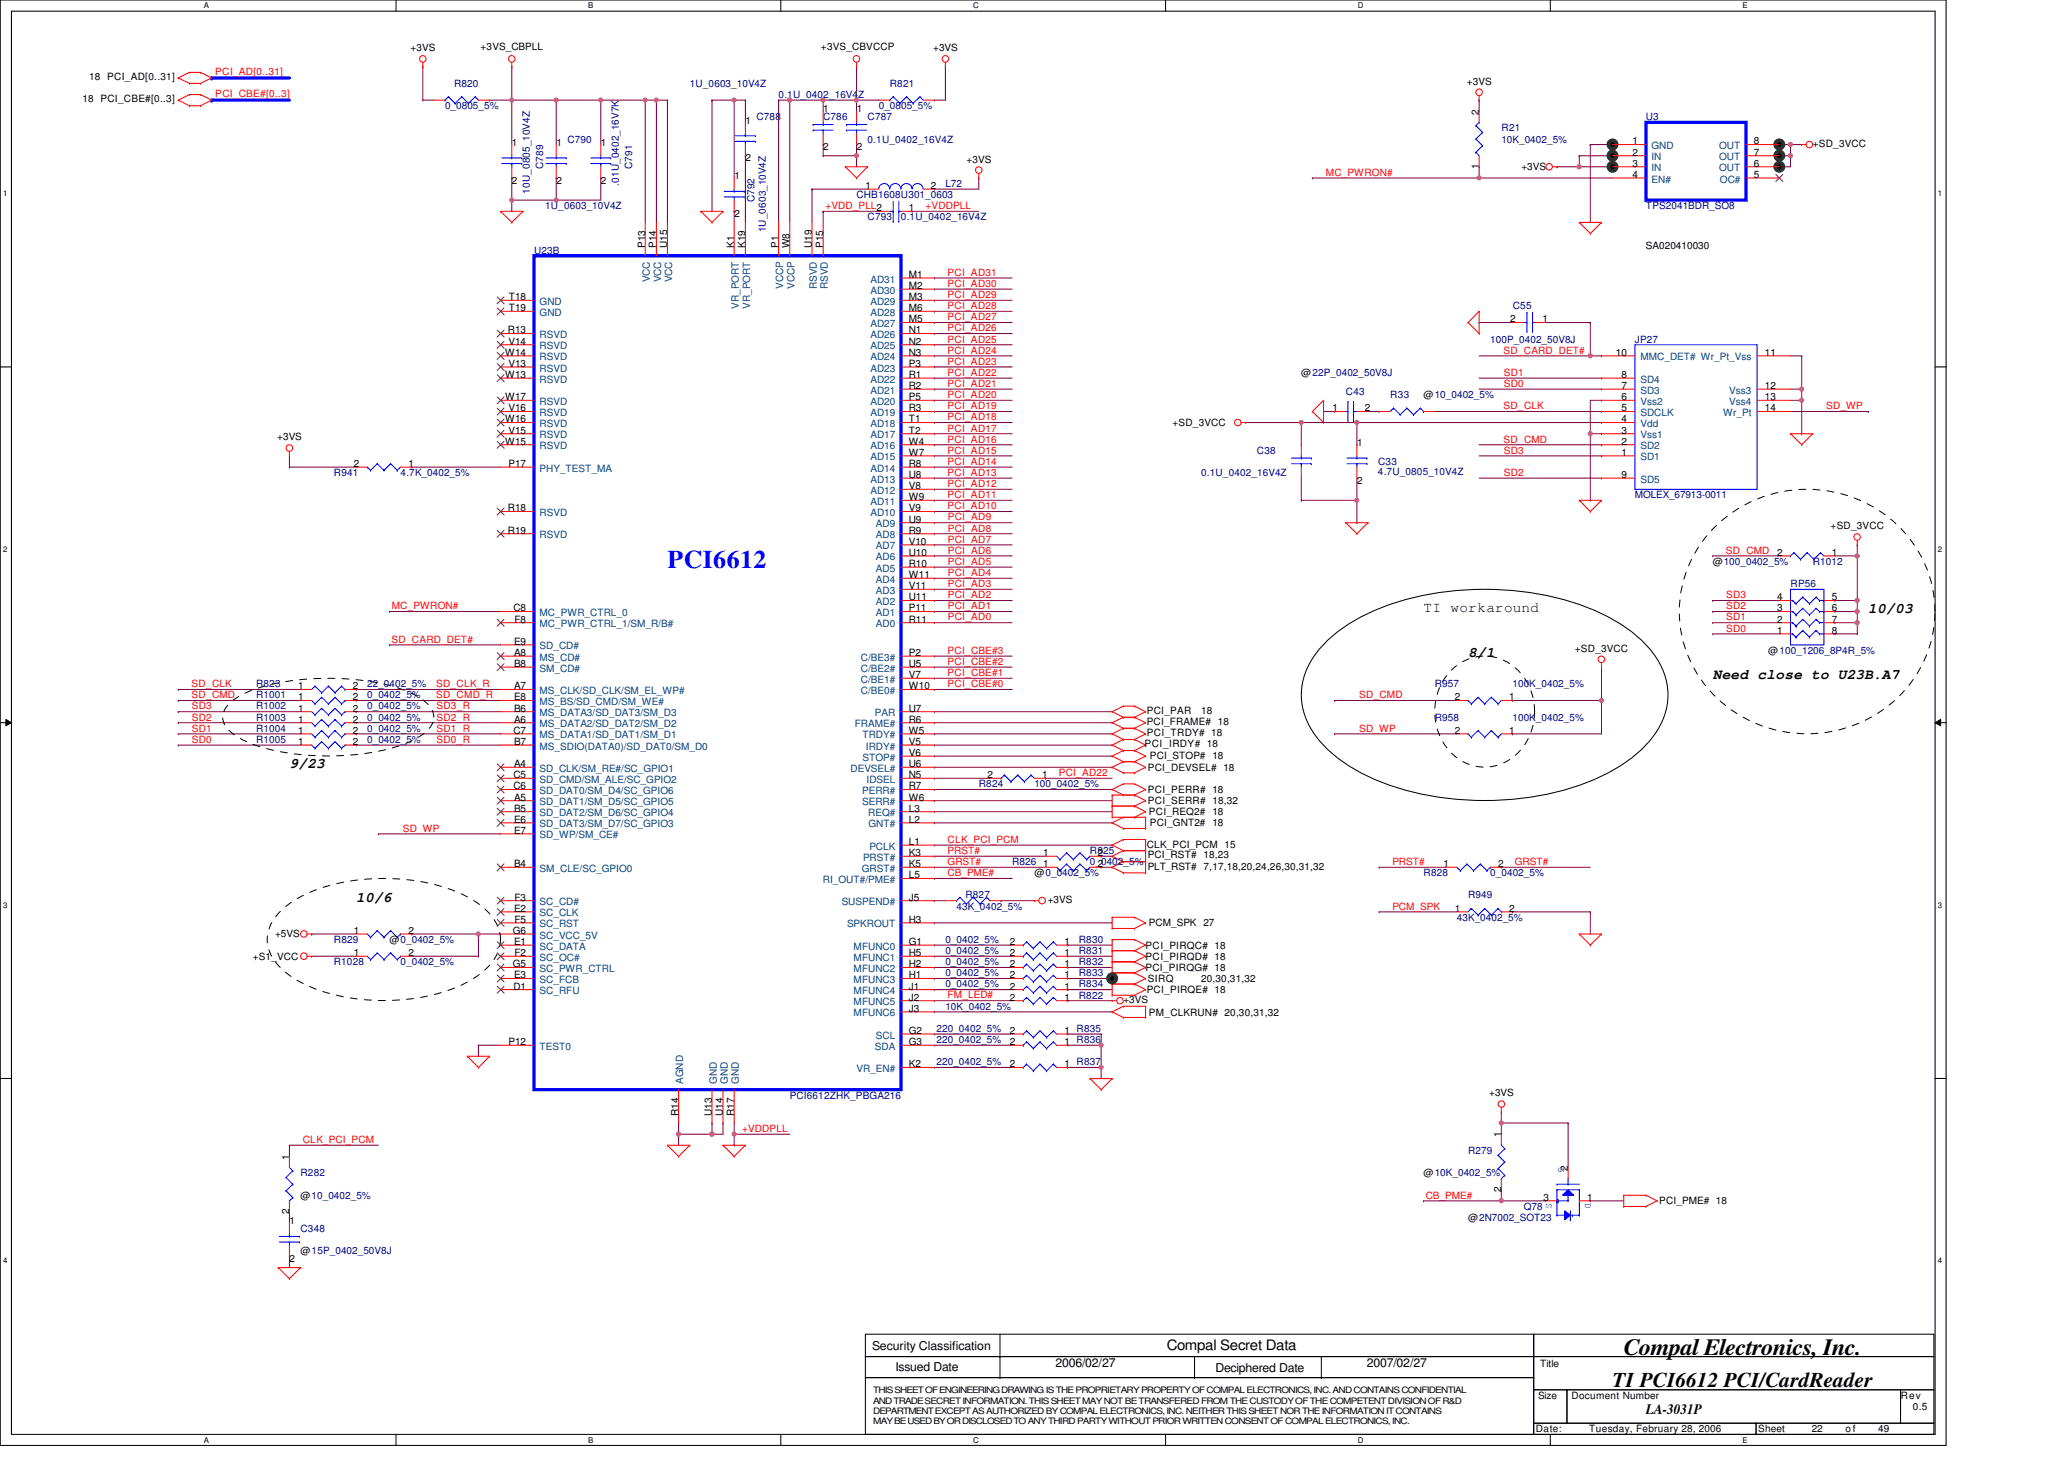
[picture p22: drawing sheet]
<svg xmlns="http://www.w3.org/2000/svg" width="297mm" height="210mm" viewBox="0 0 297 210" stroke-linecap="round" stroke-linejoin="round" font-family="sans-serif">
<defs><g id="words">
<text font-size="3.7" fill="#00f" x="96.1" y="81.8">PCI6612</text>
<text font-size="3.3" x="233.7" y="195.1">Compal Electronics, Inc.</text>
<text font-size="3" x="232.1" y="199.6">TI PCI6612 PCI/CardReader</text>
<g font-size="2.1">
<text x="204.9" y="88.1">TI workaround</text>
<text x="268.9" y="88.2">10/03</text>
<text x="211.3" y="94.6">8/1</text>
<text x="246.5" y="97.8">Need close to U23B.A7</text>
<text x="41.7" y="110.6">9/23</text>
<text x="51.3" y="129.8">10/6</text>
<text x="167.9" y="194.4">Compal Secret Data</text>
<text x="236.9" y="203.5">LA-3031P</text>
</g>
<g font-size="1.8">
<text x="125.5" y="194.2">Security Classification</text>
<text x="128.9" y="197.3">Issued Date</text>
<text x="151.9" y="196.8">2006/02/27</text>
<text x="174.9" y="197.4">Deciphered Date</text>
<text x="196.7" y="196.8">2007/02/27</text>
</g>
<g font-size="1.4">
<text x="12.8" y="11.5">18 PCI_AD[0..31]</text>
<text x="59.1" y="7.4">+3VS</text>
<text x="69.2" y="7.2">+3VS_CBPLL</text>
<text x="118.1" y="7.2">+3VS_CBVCCP</text>
<text x="134.3" y="7.4">+3VS</text>
<text x="11.9" y="14.7">18 PCI_CBE#[0..3]</text>
<text x="107.3" y="17.8">1</text>
<text x="118.5" y="16.2">1</text>
<text x="123.3" y="16.2">1</text>
<text x="211.1" y="12.2">+3VS</text>
<text x="212.8" y="16.5" transform="rotate(-90 212.8 16.5)">2</text>
<text x="73.7" y="21">1</text>
<text x="80.1" y="21">1</text>
<text x="86.5" y="21">1</text>
<text x="107.3" y="23.2">2</text>
<text x="118.5" y="21.6">2</text>
<text x="123.3" y="21.6">2</text>
<text x="139.1" y="23.4">+3VS</text>
<text x="234.9" y="20.8">1</text>
<text x="234.9" y="22.4">2</text>
<text x="234.9" y="24">3</text>
<text x="252.4" y="24">6</text>
<text x="252.4" y="22.4">7</text>
<text x="252.4" y="20.8">8</text>
<text x="260.9" y="21.1">+SD_3VCC</text>
<text x="73.7" y="26.4">2</text>
<text x="80.1" y="26.4">2</text>
<text x="86.5" y="26.4">2</text>
<text x="105.7" y="25.8">1</text>
<text x="124.5" y="27.2">1</text>
<text x="134" y="27.2">2</text>
<text x="212.8" y="24.3" transform="rotate(-90 212.8 24.3)">1</text>
<text x="218.9" y="24.5">+3VS</text>
<text x="234.9" y="25.6">4</text>
<text x="252.4" y="25.6">5</text>
<text x="92.8" y="35.7" transform="rotate(-90 92.8 35.7)">P13</text>
<text x="94.4" y="35.7" transform="rotate(-90 94.4 35.7)">P14</text>
<text x="96" y="35.7" transform="rotate(-90 96 35.7)">U15</text>
<text x="105.6" y="35.7" transform="rotate(-90 105.6 35.7)">K1</text>
<text x="105.7" y="31.2">2</text>
<text x="107.2" y="35.7" transform="rotate(-90 107.2 35.7)">K19</text>
<text x="112" y="35.7" transform="rotate(-90 112 35.7)">P1</text>
<text x="113.6" y="35.7" transform="rotate(-90 113.6 35.7)">W8</text>
<text x="116.8" y="35.7" transform="rotate(-90 116.8 35.7)">U19</text>
<text x="118.4" y="35.7" transform="rotate(-90 118.4 35.7)">P15</text>
<text x="130.8" y="30.4">1</text>
<text x="236.9" y="35.9">SA020410030</text>
<text x="130.8" y="40">M1</text>
<text x="130.8" y="41.6">M2</text>
<text x="73.1" y="48">R13</text>
<text x="73.2" y="43.2">T18</text>
<text x="73.2" y="44.8">T19</text>
<text x="130.8" y="43.2">M3</text>
<text x="130.8" y="44.8">M6</text>
<text x="130.8" y="46.4">M5</text>
<text x="130.8" y="48">N1</text>
<text x="217.4" y="46.4">2</text>
<text x="222" y="46.4">1</text>
<text x="72.7" y="51.2">W14</text>
<text x="73.2" y="49.6">V14</text>
<text x="73.2" y="52.8">V13</text>
<text x="130.8" y="49.6">N2</text>
<text x="130.8" y="51.2">N3</text>
<text x="130.8" y="52.8">P3</text>
<text x="232.6" y="51.2">10</text>
<text x="254" y="51.2">11</text>
<text x="72.7" y="57.6">W17</text>
<text x="72.7" y="54.4">W13</text>
<text x="73.2" y="59.2">V16</text>
<text x="130.8" y="54.4">R1</text>
<text x="130.8" y="56">R2</text>
<text x="130.8" y="57.6">P5</text>
<text x="130.8" y="59.2">R3</text>
<text x="187.3" y="54.1">@22P_0402_50V8J</text>
<text x="191.7" y="59.2">1</text>
<text x="196.4" y="59.2">2</text>
<text x="204.9" y="57.3">@10_0402_5%</text>
<text x="233.4" y="59.2">5</text>
<text x="233.4" y="57.6">6</text>
<text x="233.4" y="56">7</text>
<text x="233.4" y="54.4">8</text>
<text x="254" y="56">12</text>
<text x="254" y="57.6">13</text>
<text x="254" y="59.2">14</text>
<text x="39.9" y="63.4">+3VS</text>
<text x="72.7" y="60.8">W16</text>
<text x="72.7" y="64">W15</text>
<text x="73.2" y="62.4">V15</text>
<text x="130.8" y="60.8">T1</text>
<text x="130.8" y="62.4">T2</text>
<text x="130.8" y="64">W4</text>
<text x="130.8" y="65.6">W7</text>
<text x="168.7" y="61.3">+SD_3VCC</text>
<text x="195.3" y="64.2">1</text>
<text x="233.4" y="65.6">1</text>
<text x="233.4" y="64">2</text>
<text x="233.4" y="62.4">3</text>
<text x="233.4" y="60.8">4</text>
<text x="50.9" y="67.2">2</text>
<text x="58.8" y="67.2">1</text>
<text x="73.2" y="67.2">P17</text>
<text x="130.8" y="67.2">R8</text>
<text x="130.8" y="68.8">U8</text>
<text x="130.8" y="70.4">V8</text>
<text x="130.8" y="72">W9</text>
<text x="195.3" y="69.6">2</text>
<text x="233.4" y="68.8">9</text>
<text x="73.1" y="73.6">R18</text>
<text x="73.1" y="76.8">R19</text>
<text x="130.8" y="73.6">V9</text>
<text x="130.8" y="75.2">U9</text>
<text x="130.8" y="76.8">R9</text>
<text x="263.4" y="76.2">+SD_3VCC</text>
<text x="130.8" y="78.4">V10</text>
<text x="130.8" y="80">U10</text>
<text x="130.8" y="81.6">R10</text>
<text x="130.8" y="83.2">W11</text>
<text x="246.5" y="81.3">@100_0402_5%</text>
<text x="255.8" y="80">2</text>
<text x="263.6" y="80">1</text>
<text x="73.9" y="88">C8</text>
<text x="74" y="89.6">F8</text>
<text x="130.8" y="84.8">V11</text>
<text x="130.8" y="86.4">U11</text>
<text x="130.8" y="88">P11</text>
<text x="130.8" y="89.6">R11</text>
<text x="255.8" y="89.6">2</text>
<text x="255.8" y="88">3</text>
<text x="255.8" y="86.4">4</text>
<text x="263.6" y="89.6">7</text>
<text x="263.6" y="88">6</text>
<text x="263.6" y="86.4">5</text>
<text x="74" y="92.8">E9</text>
<text x="74" y="94.4">A8</text>
<text x="74" y="96">B8</text>
<text x="130.8" y="94.4">P2</text>
<text x="130.8" y="96">U5</text>
<text x="226.6" y="93.8">+SD_3VCC</text>
<text x="254.5" y="94.1">@100_1206_8P4R_5%</text>
<text x="255.8" y="91.2">1</text>
<text x="263.6" y="91.2">8</text>
<text x="42.9" y="99.2">1</text>
<text x="42.9" y="100.8">1</text>
<text x="50.8" y="99.2">2</text>
<text x="50.8" y="100.8">2</text>
<text x="74" y="99.2">A7</text>
<text x="74" y="100.8">E8</text>
<text x="130.8" y="97.6">V7</text>
<text x="130.8" y="99.2">W10</text>
<text x="209.4" y="100.8">2</text>
<text x="217.2" y="100.8">1</text>
<text x="42.9" y="102.4">1</text>
<text x="42.9" y="107.2">1</text>
<text x="42.9" y="105.6">1</text>
<text x="42.9" y="104">1</text>
<text x="50.8" y="102.4">2</text>
<text x="50.8" y="107.2">2</text>
<text x="50.8" y="105.6">2</text>
<text x="50.8" y="104">2</text>
<text x="73.9" y="105.6">C7</text>
<text x="74" y="102.4">B6</text>
<text x="74" y="104">A6</text>
<text x="74" y="107.2">B7</text>
<text x="130.8" y="102.4">U7</text>
<text x="130.8" y="104">R6</text>
<text x="130.8" y="105.6">W5</text>
<text x="130.8" y="107.2">V5</text>
<text x="164.7" y="107.5">PCI_IRDY# 18</text>
<text x="165" y="106">PCI_TRDY# 18</text>
<text x="165" y="104.4">PCI_FRAME# 18</text>
<text x="165.1" y="102.7">PCI_PAR</text>
<text x="172.9" y="102.7">18</text>
<text x="209.4" y="105.6">2</text>
<text x="217.2" y="105.6">1</text>
<text x="73.9" y="112">C5</text>
<text x="73.9" y="113.6">C6</text>
<text x="74" y="110.4">A4</text>
<text x="130.8" y="108.8">V6</text>
<text x="130.8" y="110.4">U6</text>
<text x="130.8" y="112">N5</text>
<text x="130.8" y="113.6">R7</text>
<text x="142.1" y="112">2</text>
<text x="150" y="112">1</text>
<text x="165.2" y="110.9">PCI_DEVSEL# 18</text>
<text x="165.5" y="109.3">PCI_STOP# 18</text>
<text x="74" y="115.2">A5</text>
<text x="74" y="118.4">E6</text>
<text x="74" y="120">E7</text>
<text x="74" y="116.8">B5</text>
<text x="130.8" y="115.2">W6</text>
<text x="130.8" y="116.8">L3</text>
<text x="130.8" y="118.4">L2</text>
<text x="165.2" y="114.1">PCI_PERR# 18</text>
<text x="165.2" y="115.7">PCI_SERR# 18,32</text>
<text x="165.4" y="117.3">PCI_REQ2# 18</text>
<text x="165.5" y="118.9">PCI_GNT2# 18</text>
<text x="74" y="124.8">B4</text>
<text x="130.8" y="121.6">L1</text>
<text x="130.8" y="123.2">K3</text>
<text x="130.8" y="124.8">K5</text>
<text x="150.1" y="123.2">1</text>
<text x="150.1" y="124.8">1</text>
<text x="158" y="123.2">2</text>
<text x="158" y="124.8">2</text>
<text x="165" y="122.1">CLK_PCI_PCM 15</text>
<text x="165.2" y="125.2">PLT_RST# 7,17,18,20,24,26,30,31,32</text>
<text x="165.2" y="123.6">PCI_RST# 18,23</text>
<text x="207.7" y="124.8">1</text>
<text x="215.6" y="124.8">2</text>
<text x="74" y="131.2">E2</text>
<text x="74" y="129.6">F3</text>
<text x="130.8" y="129.6">J5</text>
<text x="130.8" y="126.4">L5</text>
<text x="148.9" y="126.1">@0_0402_5%</text>
<text x="150.8" y="130">+3VS</text>
<text x="209.4" y="131.2">1</text>
<text x="217.2" y="131.2">2</text>
<text x="39.6" y="134.9">+5VS</text>
<text x="50.9" y="137.6">1</text>
<text x="50.9" y="134.4">1</text>
<text x="56" y="135.7">@0_0402_5%</text>
<text x="58.8" y="137.6">2</text>
<text x="58.8" y="134.4">2</text>
<text x="73.8" y="134.4">G6</text>
<text x="74" y="136">E1</text>
<text x="74" y="137.6">F2</text>
<text x="74" y="132.8">F5</text>
<text x="130.8" y="132.8">H3</text>
<text x="130.8" y="136">G1</text>
<text x="130.8" y="137.6">H5</text>
<text x="145.3" y="137.6">2</text>
<text x="145.3" y="136">2</text>
<text x="153.2" y="137.6">1</text>
<text x="153.2" y="136">1</text>
<text x="164.9" y="136.5">PCI_PIRQC# 18</text>
<text x="165.4" y="133.3">PCM_SPK 27</text>
<text x="36.4" y="138.1">+S1_VCC</text>
<text x="73.8" y="139.2">G5</text>
<text x="73.9" y="142.4">D1</text>
<text x="74" y="140.8">E3</text>
<text x="130.8" y="139.2">H2</text>
<text x="130.8" y="140.8">H1</text>
<text x="130.8" y="142.4">J1</text>
<text x="130.8" y="144">J2</text>
<text x="145.3" y="139.2">2</text>
<text x="145.3" y="144">2</text>
<text x="145.3" y="140.8">2</text>
<text x="145.3" y="142.4">2</text>
<text x="153.2" y="139.2">1</text>
<text x="153.2" y="144">1</text>
<text x="153.2" y="140.8">1</text>
<text x="153.2" y="142.4">1</text>
<text x="164.9" y="138.1">PCI_PIRQD# 18</text>
<text x="164.9" y="139.7">PCI_PIRQG# 18</text>
<text x="165" y="142.9">PCI_PIRQE# 18</text>
<text x="165.2" y="141.3">SIRQ</text>
<text x="172.9" y="141.3">20,30,31,32</text>
<text x="130.8" y="148.8">G2</text>
<text x="130.8" y="145.6">J3</text>
<text x="145.3" y="148.8">2</text>
<text x="153.2" y="148.8">1 R835</text>
<text x="161.7" y="144.4">+3VS</text>
<text x="165.4" y="146.3">PM_CLKRUN# 20,30,31,32</text>
<text x="73.2" y="150.4">P12</text>
<text x="130.8" y="153.6">K2</text>
<text x="130.8" y="150.4">G3</text>
<text x="145.3" y="150.4">2</text>
<text x="145.3" y="153.6">2</text>
<text x="153.2" y="150.4">1 R836</text>
<text x="153.2" y="153.6">1 R837</text>
<text x="97.6" y="160.6" transform="rotate(-90 97.6 160.6)">R14</text>
<text x="102.4" y="160.6" transform="rotate(-90 102.4 160.6)">U13</text>
<text x="104" y="160.6" transform="rotate(-90 104 160.6)">U14</text>
<text x="105.6" y="160.6" transform="rotate(-90 105.6 160.6)">R17</text>
<text x="214.3" y="157.8">+3VS</text>
<text x="41.6" y="166.9" transform="rotate(-90 41.6 166.9)">1</text>
<text x="216" y="163.7" transform="rotate(-90 216 163.7)">1</text>
<text x="43.3" y="172.5">@10_0402_5%</text>
<text x="204.9" y="169.3">@10K_0402_5%</text>
<text x="216" y="171.6" transform="rotate(-90 216 171.6)">2</text>
<text x="222.1" y="172.8">3</text>
<text x="225.7" y="168.5" transform="rotate(-90 225.7 168.5)">2</text>
<text x="228.4" y="172.8">1</text>
<text x="238.8" y="173.3">PCI_PME# 18</text>
<text x="41.6" y="174.8" transform="rotate(-90 41.6 174.8)">2</text>
<text x="41.7" y="176.2">1</text>
<text x="211.3" y="175.7">@2N7002_SOT23</text>
<text x="41.7" y="181.7">2</text>
<text x="43.3" y="180.5">@15P_0402_50V8J</text>
<text x="221.7" y="196.7">Title</text>
<text x="221.4" y="201.3">Size</text>
<text x="226.2" y="201.3">Document Number</text>
<text x="273.6" y="201.3">Rev</text>
<text x="275.3" y="202.9">0.5</text>
<text x="221" y="206.1">Date:</text>
<text x="228.7" y="206.1">Tuesday, February 28, 2006</text>
<text x="253" y="206.1">Sheet</text>
<text x="260.7" y="206.1">22</text>
<text x="265.6" y="206.1">of</text>
<text x="270.3" y="206.1">49</text>
</g>
<g font-size="1.4" fill="#f00">
<text x="30.9" y="10.7">PCI_AD[0..31]</text>
<text x="30.9" y="13.9">PCI_CBE#[0..3]</text>
<text x="190.8" y="25.3">MC_PWRON#</text>
<text x="118.8" y="30.1">+VDD_PLL2</text>
<text x="133.2" y="30.1">+VDDPLL</text>
<text x="136.4" y="41.3">PCI_AD30</text>
<text x="136.4" y="39.7">PCI_AD31</text>
<text x="136.4" y="47.7">PCI_AD26</text>
<text x="136.4" y="42.9">PCI_AD29</text>
<text x="136.4" y="46.1">PCI_AD27</text>
<text x="136.4" y="44.5">PCI_AD28</text>
<text x="136.4" y="50.9">PCI_AD24</text>
<text x="136.4" y="49.3">PCI_AD25</text>
<text x="136.4" y="52.5">PCI_AD23</text>
<text x="216.4" y="50.9">SD_CARD_DET#</text>
<text x="136.4" y="57.3">PCI_AD20</text>
<text x="136.4" y="58.9">PCI_AD19</text>
<text x="136.4" y="55.7">PCI_AD21</text>
<text x="136.4" y="54.1">PCI_AD22</text>
<text x="216.4" y="58.9">SD_CLK</text>
<text x="216.4" y="55.7">SD0</text>
<text x="216.4" y="54.1">SD1</text>
<text x="262.8" y="58.9">SD_WP</text>
<text x="136.4" y="65.3">PCI_AD15</text>
<text x="136.4" y="62.1">PCI_AD17</text>
<text x="136.4" y="63.7">PCI_AD16</text>
<text x="136.4" y="60.5">PCI_AD18</text>
<text x="216.4" y="63.7">SD_CMD</text>
<text x="216.4" y="65.3">SD3</text>
<text x="136.4" y="70.1">PCI_AD12</text>
<text x="136.4" y="66.9">PCI_AD14</text>
<text x="136.4" y="71.7">PCI_AD11</text>
<text x="136.4" y="68.5">PCI_AD13</text>
<text x="216.4" y="68.5">SD2</text>
<text x="136.4" y="73.3">PCI_AD10</text>
<text x="136.4" y="76.5">PCI_AD8</text>
<text x="136.4" y="74.9">PCI_AD9</text>
<text x="136.4" y="81.3">PCI_AD5</text>
<text x="136.4" y="78.1">PCI_AD7</text>
<text x="136.4" y="82.9">PCI_AD4</text>
<text x="136.4" y="79.7">PCI_AD6</text>
<text x="248.4" y="79.7">SD_CMD</text>
<text x="56.4" y="87.7">MC_PWRON#</text>
<text x="136.4" y="84.5">PCI_AD3</text>
<text x="136.4" y="86.1">PCI_AD2</text>
<text x="136.4" y="89.3">PCI_AD0</text>
<text x="136.4" y="87.7">PCI_AD1</text>
<text x="248.4" y="86.1">SD3</text>
<text x="248.4" y="87.7">SD2</text>
<text x="248.4" y="89.3">SD1</text>
<text x="56.4" y="92.5">SD_CARD_DET#</text>
<text x="136.4" y="95.7">PCI_CBE#2</text>
<text x="136.4" y="94.1">PCI_CBE#3</text>
<text x="248.4" y="90.9">SD0</text>
<text x="27.6" y="100.5">SD_CMD</text>
<text x="27.6" y="98.9">SD_CLK</text>
<text x="62.8" y="98.9">SD_CLK_R</text>
<text x="62.8" y="100.5">SD_CMD_R</text>
<text x="136.4" y="98.9">PCI_CBE#0</text>
<text x="136.4" y="97.3">PCI_CBE#1</text>
<text x="195.6" y="100.5">SD_CMD</text>
<text x="27.6" y="103.7">SD2</text>
<text x="27.6" y="102.1">SD3</text>
<text x="27.6" y="106.9">SD0</text>
<text x="27.6" y="105.3">SD1</text>
<text x="62.8" y="106.9">SD0_R</text>
<text x="62.8" y="105.3">SD1_R</text>
<text x="62.8" y="103.7">SD2_R</text>
<text x="62.8" y="102.1">SD3_R</text>
<text x="195.6" y="105.3">SD_WP</text>
<text x="152.4" y="111.7">PCI_AD22</text>
<text x="58" y="119.7">SD_WP</text>
<text x="136.4" y="124.5">GRST#</text>
<text x="136.4" y="122.9">PRST#</text>
<text x="136.4" y="121.3">CLK_PCI_PCM</text>
<text x="200.4" y="124.5">PRST#</text>
<text x="218" y="124.5">GRST#</text>
<text x="136.4" y="126.1">CB_PME#</text>
<text x="200.4" y="130.9">PCM_SPK</text>
<text x="136.4" y="143.7">FM_LED#</text>
<text x="43.6" y="164.5">CLK_PCI_PCM</text>
<text x="106.8" y="162.9">+VDDPLL</text>
<text x="205.2" y="172.5">CB_PME#</text>
</g>
<g font-size="1.4" fill="#000080">
<text x="64" y="15.7">0_0805_5%</text>
<text x="65.3" y="12.5">R820</text>
<text x="99.3" y="12.5">1U_0603_10V4Z</text>
<text x="108.9" y="17.3">C788</text>
<text x="112.1" y="14.1">0.1U_0402_16V4Z</text>
<text x="118.5" y="17.3">C786</text>
<text x="124.9" y="17.3">C787</text>
<text x="126.5" y="15.7">0_0805_5%</text>
<text x="128.1" y="12.5">R821</text>
<text x="236.9" y="17.3">U3</text>
<text x="81.7" y="20.5">C790</text>
<text x="124.9" y="20.5">0.1U_0402_16V4Z</text>
<text x="216.1" y="20.5">10K_0402_5%</text>
<text x="216.1" y="18.9">R21</text>
<text x="76.3" y="27.9" transform="rotate(-90 76.3 27.9)">10U_0805_10V4Z</text>
<text x="78.2" y="24.3" transform="rotate(-90 78.2 24.3)">C789</text>
<text x="89.1" y="26.7" transform="rotate(-90 89.1 26.7)">.01U_0402_16V7K</text>
<text x="91" y="24.3" transform="rotate(-90 91 24.3)">C791</text>
<text x="108.6" y="29.1" transform="rotate(-90 108.6 29.1)">C792</text>
<text x="123.3" y="28.5">CHB1608U301_0603</text>
<text x="136.1" y="26.9">L72</text>
<text x="78.5" y="30.1">1U_0603_10V4Z</text>
<text x="110.2" y="33.4" transform="rotate(-90 110.2 33.4)">1U_0603_10V4Z</text>
<text x="124.9" y="31.7">C793</text>
<text x="129.7" y="31.7">0.1U_0402_16V4Z</text>
<text x="236.9" y="30.1">TPS2041BDR_SO8</text>
<text x="76.9" y="36.5">U23B</text>
<text x="217.7" y="44.5">C55</text>
<text x="214.5" y="49.3">100P_0402_50V8J</text>
<text x="235.3" y="49.3">JP27</text>
<text x="193.7" y="56.8">C43</text>
<text x="200.1" y="57.3">R33</text>
<text x="180.9" y="65.3">C38</text>
<text x="48" y="68.5">R941</text>
<text x="57.7" y="68.5">4.7K_0402_5%</text>
<text x="172.9" y="68.5">0.1U_0402_16V4Z</text>
<text x="198.3" y="68.3">4.7U_0805_10V4Z</text>
<text x="198.3" y="66.9">C33</text>
<text x="235.3" y="71.7">MOLEX_67913-0011</text>
<text x="260.9" y="81.3">R1012</text>
<text x="257.7" y="84.5">RP56</text>
<text x="36.8" y="98.9">R823</text>
<text x="36.8" y="100.5">R1001</text>
<text x="52.8" y="98.9">22_0402_5%</text>
<text x="52.8" y="100.5">0_0402_5%</text>
<text x="206.5" y="98.9">R957</text>
<text x="217.7" y="98.9">100K_0402_5%</text>
<text x="36.8" y="102.1">R1002</text>
<text x="36.8" y="106.9">R1005</text>
<text x="36.8" y="105.3">R1004</text>
<text x="36.8" y="103.7">R1003</text>
<text x="52.8" y="102.1">0_0402_5%</text>
<text x="52.8" y="106.9">0_0402_5%</text>
<text x="52.8" y="105.3">0_0402_5%</text>
<text x="52.8" y="103.7">0_0402_5%</text>
<text x="206.5" y="103.7">R958</text>
<text x="217.7" y="103.7">100K_0402_5%</text>
<text x="140.9" y="113.3">R824</text>
<text x="148.9" y="113.3">100_0402_5%</text>
<text x="145.7" y="124.5">R826</text>
<text x="156.9" y="122.9">R825</text>
<text x="156.9" y="124.5">0_0402_5%</text>
<text x="137.7" y="130.9">43K_0402_5%</text>
<text x="138.9" y="129.3">R827</text>
<text x="204.9" y="126.1">R828</text>
<text x="211.3" y="129.3">R949</text>
<text x="214.5" y="126.1">0_0402_5%</text>
<text x="48" y="135.7">R829</text>
<text x="136.1" y="137.3">0_0402_5%</text>
<text x="136.1" y="135.7">0_0402_5%</text>
<text x="155.3" y="137.3">R831</text>
<text x="155.3" y="135.7">R830</text>
<text x="209.7" y="132.5">43K_0402_5%</text>
<text x="48" y="138.9">R1028</text>
<text x="57.7" y="138.9">0_0402_5%</text>
<text x="136.1" y="138.9">0_0402_5%</text>
<text x="136.1" y="140.5">0_0402_5%</text>
<text x="136.1" y="142.1">0_0402_5%</text>
<text x="155.3" y="138.9">R832</text>
<text x="155.3" y="143.7">R822</text>
<text x="155.3" y="140.5">R833</text>
<text x="155.3" y="142.1">R834</text>
<text x="134.8" y="148.5">220_0402_5%</text>
<text x="136.1" y="145.3">10K_0402_5%</text>
<text x="134.8" y="150.1">220_0402_5%</text>
<text x="134.8" y="153.3">220_0402_5%</text>
<text x="113.7" y="158.1">PCI6612ZHK_PBGA216</text>
<text x="211.3" y="166.1">R279</text>
<text x="43.3" y="169.3">R282</text>
<text x="43.3" y="177.3">C348</text>
<text x="219.3" y="174.1">Q78</text>
</g>
<g font-size="1.4" fill="#004080">
<text x="237.7" y="21.5">GND</text>
<text x="237.7" y="23.1">IN</text>
<text x="247.4" y="23.1">OUT</text>
<text x="247.4" y="21.5">OUT</text>
<text x="237.7" y="24.7">IN</text>
<text x="237.7" y="26.3">EN#</text>
<text x="247.4" y="24.7">OUT</text>
<text x="247.5" y="26.3">OC#</text>
<text x="93.5" y="40.6" transform="rotate(-90 93.5 40.6)">VCC</text>
<text x="95.1" y="40.6" transform="rotate(-90 95.1 40.6)">VCC</text>
<text x="96.7" y="40.6" transform="rotate(-90 96.7 40.6)">VCC</text>
<text x="112.7" y="41.6" transform="rotate(-90 112.7 41.6)">VCCP</text>
<text x="114.3" y="41.6" transform="rotate(-90 114.3 41.6)">VCCP</text>
<text x="117.5" y="41.6" transform="rotate(-90 117.5 41.6)">RSVD</text>
<text x="119.1" y="41.6" transform="rotate(-90 119.1 41.6)">RSVD</text>
<text x="125.3" y="40.7">AD31</text>
<text x="77.7" y="43.9">GND</text>
<text x="77.7" y="45.5">GND</text>
<text x="106.3" y="44.4" transform="rotate(-90 106.3 44.4)">VR_PORT</text>
<text x="107.9" y="44.4" transform="rotate(-90 107.9 44.4)">VR_PORT</text>
<text x="125.3" y="42.3">AD30</text>
<text x="125.3" y="43.9">AD29</text>
<text x="125.3" y="45.5">AD28</text>
<text x="125.3" y="47.1">AD27</text>
<text x="77.7" y="48.7">RSVD</text>
<text x="77.7" y="50.3">RSVD</text>
<text x="77.7" y="51.9">RSVD</text>
<text x="77.7" y="53.5">RSVD</text>
<text x="125.3" y="48.7">AD26</text>
<text x="125.3" y="50.3">AD25</text>
<text x="125.3" y="51.9">AD24</text>
<text x="125.3" y="53.5">AD23</text>
<text x="236.1" y="51.9">MMC_DET# Wr_Pt_Vss</text>
<text x="77.7" y="58.3">RSVD</text>
<text x="77.7" y="59.9">RSVD</text>
<text x="77.7" y="55.1">RSVD</text>
<text x="125.3" y="55.1">AD22</text>
<text x="125.3" y="56.7">AD21</text>
<text x="125.3" y="58.3">AD20</text>
<text x="125.3" y="59.9">AD19</text>
<text x="236.1" y="59.9">SDCLK</text>
<text x="236.1" y="58.3">Vss2</text>
<text x="236.1" y="56.7">SD3</text>
<text x="236.1" y="55.1">SD4</text>
<text x="248" y="59.9">Wr_Pt</text>
<text x="248.9" y="56.7">Vss3</text>
<text x="248.9" y="58.3">Vss4</text>
<text x="77.7" y="61.5">RSVD</text>
<text x="77.7" y="63.1">RSVD</text>
<text x="77.7" y="64.7">RSVD</text>
<text x="125.3" y="61.5">AD18</text>
<text x="125.3" y="63.1">AD17</text>
<text x="125.3" y="64.7">AD16</text>
<text x="236.1" y="64.7">SD2</text>
<text x="236.1" y="63.1">Vss1</text>
<text x="236.1" y="61.5">Vdd</text>
<text x="77.7" y="67.9">PHY_TEST_MA</text>
<text x="125.3" y="66.3">AD15</text>
<text x="125.3" y="67.9">AD14</text>
<text x="125.3" y="69.5">AD13</text>
<text x="125.3" y="71.1">AD12</text>
<text x="236.1" y="66.3">SD1</text>
<text x="236.1" y="69.5">SD5</text>
<text x="77.7" y="74.3">RSVD</text>
<text x="77.7" y="77.5">RSVD</text>
<text x="125.3" y="72.7">AD11</text>
<text x="125.3" y="74.3">AD10</text>
<text x="126.1" y="75.9">AD9</text>
<text x="126.1" y="77.5">AD8</text>
<text x="126.1" y="79.1">AD7</text>
<text x="126.1" y="80.7">AD6</text>
<text x="126.1" y="82.3">AD5</text>
<text x="126.1" y="83.9">AD4</text>
<text x="77.7" y="88.7">MC_PWR_CTRL_0</text>
<text x="126.1" y="85.5">AD3</text>
<text x="126.1" y="87.1">AD2</text>
<text x="126.1" y="88.7">AD1</text>
<text x="77.7" y="93.5">SD_CD#</text>
<text x="77.7" y="95.1">MS_CD#</text>
<text x="77.7" y="90.3">MC_PWR_CTRL_1/SM_R/B#</text>
<text x="123.9" y="95.1">C/BE3#</text>
<text x="126.1" y="90.3">AD0</text>
<text x="77.7" y="99.9">MS_CLK/SD_CLK/SM_EL_WP#</text>
<text x="77.7" y="101.5">MS_BS/SD_CMD/SM_WE#</text>
<text x="77.7" y="96.7">SM_CD#</text>
<text x="123.9" y="96.7">C/BE2#</text>
<text x="123.9" y="98.3">C/BE1#</text>
<text x="123.9" y="99.9">C/BE0#</text>
<text x="77.7" y="103.1">MS_DATA3/SD_DAT3/SM_D3</text>
<text x="77.7" y="104.7">MS_DATA2/SD_DAT2/SM_D2</text>
<text x="77.7" y="106.3">MS_DATA1/SD_DAT1/SM_D1</text>
<text x="77.7" y="107.9">MS_SDIO(DATA0)/SD_DAT0/SM_D0</text>
<text x="123" y="104.7">FRAME#</text>
<text x="124.1" y="106.3">TRDY#</text>
<text x="124.6" y="107.9">IRDY#</text>
<text x="125.9" y="103.1">PAR</text>
<text x="77.7" y="111.1">SD_CLK/SM_RE#/SC_GPIO1</text>
<text x="77.7" y="112.7">SD_CMD/SM_ALE/SC_GPIO2</text>
<text x="122.4" y="111.1">DEVSEL#</text>
<text x="124.1" y="109.5">STOP#</text>
<text x="124.7" y="112.7">IDSEL</text>
<text x="77.7" y="114.3">SD_DAT0/SM_D4/SC_GPIO6</text>
<text x="77.7" y="115.9">SD_DAT1/SM_D5/SC_GPIO5</text>
<text x="77.7" y="119.1">SD_DAT3/SM_D7/SC_GPIO3</text>
<text x="77.7" y="117.5">SD_DAT2/SM_D6/SC_GPIO4</text>
<text x="124.1" y="114.3">PERR#</text>
<text x="124.1" y="115.9">SERR#</text>
<text x="124.9" y="117.5">REQ#</text>
<text x="125" y="119.1">GNT#</text>
<text x="77.7" y="125.5">SM_CLE/SC_GPIO0</text>
<text x="77.7" y="120.7">SD_WP/SM_CE#</text>
<text x="124" y="125.5">GRST#</text>
<text x="124.2" y="123.9">PRST#</text>
<text x="125.1" y="122.3">PCLK</text>
<text x="77.7" y="130.3">SC_CD#</text>
<text x="77.7" y="131.9">SC_CLK</text>
<text x="118.4" y="127.1">RI_OUT#/PME#</text>
<text x="121.1" y="130.3">SUSPEND#</text>
<text x="77.7" y="136.7">SC_DATA</text>
<text x="77.7" y="135.1">SC_VCC_5V</text>
<text x="77.7" y="133.5">SC_RST</text>
<text x="121.9" y="133.5">SPKROUT</text>
<text x="122.8" y="136.7">MFUNC0</text>
<text x="77.7" y="139.9">SC_PWR_CTRL</text>
<text x="77.7" y="138.3">SC_OC#</text>
<text x="77.7" y="141.5">SC_FCB</text>
<text x="77.7" y="143.1">SC_RFU</text>
<text x="122.8" y="138.3">MFUNC1</text>
<text x="122.8" y="139.9">MFUNC2</text>
<text x="122.8" y="141.5">MFUNC3</text>
<text x="122.8" y="143.1">MFUNC4</text>
<text x="122.8" y="144.7">MFUNC5</text>
<text x="122.8" y="146.3">MFUNC6</text>
<text x="126.1" y="149.5">SCL</text>
<text x="77.7" y="151.1">TEST0</text>
<text x="123.3" y="154.3">VR_EN#</text>
<text x="125.9" y="151.1">SDA</text>
<text x="98.3" y="156" transform="rotate(-90 98.3 156)">AGND</text>
<text x="103.1" y="156" transform="rotate(-90 103.1 156)">GND</text>
<text x="104.7" y="156" transform="rotate(-90 104.7 156)">GND</text>
<text x="106.3" y="156" transform="rotate(-90 106.3 156)">GND</text>
</g>
<g font-size="1.4" fill="#00f">
<text x="222.5" y="173.1" transform="rotate(90 222.5 173.1)">S</text>
<text x="224.3" y="168" transform="rotate(90 224.3 168)">G</text>
<text x="228.1" y="173.1" transform="rotate(90 228.1 173.1)">D</text>
</g>
<g font-size="1.3">
<text x="125.7" y="200.5">THIS SHEET OF ENGINEERING DRAWING IS THE PROPRIETARY PROPERTY OF COMPAL ELECTRONICS, INC. AND CONTAINSCONFIDENTIAL</text>
<text x="125.7" y="202">AND TRADE SECRET INFORMATION. THIS SHEET MAY NOT BETRANSFERED FROM THE CUSTODY OF THE COMPETENT DIVISION OF R&amp;D</text>
<text x="125.7" y="203.5">DEPARTMENT EXCEPT AS AUTHORIZED BY COMPAL ELECTRONICS, INC. NEITHER THIS SHEET NOR THE INFORMATION ITCONTAINS</text>
<text x="125.7" y="204.9">MAY BE USED BY OR DISCLOSED TO ANY THIRD PARTY WITHOUT PRIOR WRITTEN CONSENT OF COMPAL ELECTRONICS, INC.</text>
</g>
<g font-size="1.1">
<text x="29.3" y="1.2">A</text>
<text x="84.7" y="1.2">B</text>
<text x="140" y="1.2">C</text>
<text x="195.4" y="1.2">D</text>
<text x="250.8" y="1.2">E</text>
<text x=".4" y="28.2">1</text>
<text x="278.9" y="28.2">1</text>
<text x=".4" y="79.4">2</text>
<text x="278.9" y="79.4">2</text>
<text x=".4" y="130.6">3</text>
<text x="278.9" y="130.6">3</text>
<text x=".4" y="181.8">4</text>
<text x="278.9" y="181.8">4</text>
<text x="29.3" y="207.6">A</text>
<text x="84.7" y="207.6">B</text>
<text x="140" y="207.6">C</text>
<text x="195.4" y="207.6">D</text>
<text x="250.8" y="207.6">E</text>
</g>
</g></defs>
<path d="M0 0h280.1v208h-280.1zM1.6 1.6h276.9v204.8h-276.9z" fill="none" stroke="#000" stroke-width=".15"/>
<g fill="#fff">
<path d="M29.3 .2h.8v1.2h-.8z"/>
<path d="M29.3 206.6h.8v1.3h-.8z"/>
</g>
<path d="M57 0v1.6M57 206.4v1.6" fill="none" stroke="#000" stroke-width=".15"/>
<g fill="#fff">
<path d="M84.7 .2h.7v1.2h-.7z"/>
<path d="M84.7 206.6h.7v1.3h-.7z"/>
</g>
<path d="M112.4 0v1.6M112.4 206.4v1.6" fill="none" stroke="#000" stroke-width=".15"/>
<g fill="#fff">
<path d="M140 .2h.8v1.2h-.8z"/>
<path d="M140 206.6h.8v1.3h-.8z"/>
</g>
<path d="M167.7 0v1.6M167.7 206.4v1.6" fill="none" stroke="#000" stroke-width=".15"/>
<g fill="#fff">
<path d="M195.4 .2h.8v1.2h-.8z"/>
<path d="M195.4 206.6h.8v1.3h-.8z"/>
</g>
<path d="M223.1 0v1.6M223.1 206.4v1.6" fill="none" stroke="#000" stroke-width=".15"/>
<g fill="#fff">
<path d="M250.8 .2h.7v1.2h-.7z"/>
<path d="M250.8 206.6h.7v1.3h-.7z"/>
<path d="M.4 27.2h.7v1.3h-.7z"/>
<path d="M278.9 27.2h.6v1.3h-.6z"/>
<path d="M.4 78.4h.7v1.3h-.7z"/>
<path d="M278.9 78.4h.6v1.3h-.6z"/>
</g>
<path d="M0 52.8h1.6M278.5 52.8h1.6" fill="none" stroke="#000" stroke-width=".15"/>
<g fill="#fff">
<path d="M.4 129.6h.7v1.3h-.7z"/>
<path d="M278.9 129.6h.6v1.3h-.6z"/>
</g>
<path d="M0 104h1.6M278.5 104h1.6" fill="none" stroke="#000" stroke-width=".15"/>
<path d="M.8 103.5l.8 .5-.8 .5zM278.5 104l.8-.5v1z" fill="#000"/>
<path d="M.8 103.5l.8 .5-.8 .5zM278.5 104l.8-.5v1z" fill="none" stroke="#000" stroke-width=".14"/>
<g fill="#fff">
<path d="M.4 180.8h.7v1.3h-.7z"/>
<path d="M278.9 180.8h.6v1.3h-.6z"/>
</g>
<path d="M0 155.2h1.6M278.5 155.2h1.6" fill="none" stroke="#000" stroke-width=".15"/>
<g fill="none" stroke="#800040" stroke-width=".15">
<path d="M60.9 14.4h.1M60.9 14.4h1.6M70.5 14.4h.1M70.5 14.4h25.6M73.7 14.4h.1M73.7 9.6h.1M73.7 9.6v11.2M80 14.4h.1M80 14.4v6.4M86.5 14.4h.1M86.5 14.4v6.4M92.9 14.4h.1"/>
<path d="M92.9 14.4v17.6M94.5 14.4h.1M94.5 14.4v17.6M96.1 14.4h.1M96.1 14.4v17.6M102.5 14.4h.1M102.5 14.4v16M107.3 14.4h.1M107.3 14.4v3.2M112.1 14.4h.1M112.1 14.4h14.4M112.1 14.4v17.6"/>
<path d="M113.7 14.4h.1M113.7 14.4v17.6M118.5 14.4h.1M118.5 14.4v1.6M123.3 14.4h.1M123.3 9.6h.1M123.3 9.6v6.4M134.5 14.4h.1M134.5 14.4h1.6M73.7 28.8h.1M73.7 28.8v1.6M80 28.8h.1"/>
<path d="M80 28.8h6.5M105.7 30.4h.1M105.7 30.4v1.6M107.3 22.4h.1M107.3 22.4v9.6M116.9 27.2h.1M116.9 27.2h8M116.9 27.2v4.8M118.5 20.8h.1M118.5 30.4h.1M118.5 20.8v1.6M118.5 30.4v1.6"/>
<path d="M118.5 30.4h8M123.3 20.8h.1M123.3 20.8v1.6M131.3 30.4h.1M131.3 30.4h9.6M134.5 27.2h.1M134.5 27.2h6.4M134.5 48h.1M134.5 57.6h.1M134.5 43.2h.1M134.5 51.2h.1M134.5 41.6h.1"/>
<path d="M134.5 59.2h.1M134.5 46.4h.1M134.5 49.6h.1M134.5 44.8h.1M134.5 56h.1M134.5 54.4h.1M134.5 40h.1M134.5 52.8h.1M134.5 48h11.2M134.5 57.6h11.2M134.5 43.2h11.2M134.5 51.2h11.2"/>
<path d="M134.5 41.6h11.2M134.5 59.2h11.2M134.5 46.4h11.2M134.5 49.6h11.2M134.5 44.8h11.2M134.5 56h11.2M134.5 54.4h11.2M134.5 40h11.2M134.5 52.8h11.2M134.5 70.4h.1M134.5 78.4h.1M134.5 67.2h.1"/>
<path d="M134.5 65.6h.1M134.5 62.4h.1M134.5 64h.1M134.5 60.8h.1M134.5 76.8h.1M134.5 72h.1M134.5 68.8h.1M134.5 73.6h.1M134.5 75.2h.1M134.5 70.4h11.2M134.5 78.4h11.2M134.5 67.2h11.2"/>
<path d="M134.5 65.6h11.2M134.5 62.4h11.2M134.5 64h11.2M134.5 60.8h11.2M134.5 76.8h11.2M134.5 72h11.2M134.5 68.8h11.2M134.5 73.6h11.2M134.5 75.2h11.2M134.5 96h.1M134.5 99.2h.1M134.5 94.4h.1"/>
<path d="M134.5 97.6h.1M134.5 84.8h.1M134.5 86.4h.1M134.5 81.6h.1M134.5 89.6h.1M134.5 88h.1M134.5 83.2h.1M134.5 80h.1M134.5 96h11.2M134.5 99.2h11.2M134.5 94.4h11.2M134.5 97.6h11.2"/>
<path d="M134.5 84.8h11.2M134.5 86.4h11.2M134.5 81.6h11.2M134.5 89.6h11.2M134.5 88h11.2M134.5 83.2h11.2M134.5 80h11.2M134.5 104h.1M134.5 105.6h.1M134.5 115.2h.1M134.5 107.2h.1M134.5 112h.1"/>
<path d="M134.5 110.4h.1M134.5 108.8h.1M134.5 102.4h.1M134.5 116.8h.1M134.5 113.6h.1M134.5 118.4h.1M134.5 112h8M134.5 104h25.6M134.5 105.6h25.6M134.5 115.2h25.6M134.5 107.2h25.6M134.5 110.4h25.6"/>
<path d="M134.5 108.8h25.6M134.5 102.4h25.6M134.5 116.8h25.6M134.5 113.6h25.6M134.5 118.4h25.6M150.5 112h.1M150.5 112h9.6M44.8 134.4h.1M44.8 134.4h6.5M68.9 134.4h.1M68.9 134.4h3.1M134.5 139.2h.1"/>
<path d="M134.5 136h.1M134.5 137.6h.1M134.5 132.8h.1M134.5 129.6h.1M134.5 124.8h.1M134.5 123.2h.1M134.5 121.6h.1M134.5 126.4h.1M134.5 139.2h11.2M134.5 136h11.2M134.5 137.6h11.2M134.5 132.8h25.6"/>
<path d="M134.5 129.6h1.6M134.5 123.2h16M134.5 124.8h16M134.5 121.6h25.6M134.5 126.4h11.2M144.1 129.6h.1M144.1 129.6h4.8M153.7 139.2h.1M153.7 136h.1M153.7 137.6h.1M153.7 139.2h6.4M153.7 136h6.4"/>
<path d="M153.7 137.6h6.4M158.5 123.2h.1M158.5 124.8h.1M158.5 123.2h1.6M158.5 124.8h1.6M68.9 150.4h.1M68.9 150.4h3.1M134.5 153.6h.1M134.5 148.8h.1M134.5 150.4h.1M134.5 144h.1M134.5 142.4h.1"/>
<path d="M134.5 140.8h.1M134.5 145.6h.1M134.5 150.4h11.2M134.5 153.6h11.2M134.5 148.8h11.2M134.5 142.4h11.2M134.5 140.8h11.2M134.5 144h11.2M134.5 145.6h25.6M153.7 148.8h.1M153.7 153.6h.1M153.7 142.4h.1"/>
<path d="M153.7 140.8h.1M153.7 153.6h4.8M153.7 148.8h4.8M153.7 142.4h6.4M153.7 140.8h6.4M97.7 163.2h.1M97.7 163.2h4.8M104.1 161.6h.1M104.1 161.6v1.6M105.7 164.8h.1M105.7 163.2v1.6"/>
</g>
<path d="M30.5 11.2h11.2" fill="none" stroke="#00f" stroke-width=".47"/>
<circle cx="30.5" cy="11.2" r=".23" fill="#00f"/>
<path d="M30.5 14.4h11.2" fill="none" stroke="#00f" stroke-width=".47"/>
<circle cx="30.5" cy="14.4" r=".23" fill="#00f"/>
<g fill="none" stroke="#800040" stroke-width=".15">
<path d="M60.9 9.6h.1M60.9 9.6v4.8M102.5 14.4h.1M102.5 14.4h4.8M105.7 14.4h.1M105.7 14.4v11.2M136.1 9.6h.1M136.1 9.6v4.8M212.9 14.4h.1M212.9 14.4v1.6M73.7 25.6h.1M73.7 28.8h.1"/>
<path d="M73.7 25.6v3.2M80 25.6h.1M80 25.6v3.2h-6.3M86.5 25.6h.1M86.5 25.6v3.2M118.5 22.4h.1M118.5 22.4h4.8M123.3 22.4h.1M123.3 22.4v1.6M140.9 25.6h.1M140.9 25.6v1.6M188.9 25.6h.1"/>
<path d="M188.9 25.6h43.2M212.9 24h.1M212.9 25.6h.1M212.9 24v1.6M224.1 24h.1M224.1 24h8M227.3 24h.1M227.3 22.4h.1M227.3 22.4h4.8M227.3 22.4v1.6M228.9 20.8h.1M228.9 20.8v11.2"/>
<path d="M228.9 20.8h3.2M256.1 20.8h.1M256.1 24h.1M256.1 22.4h.1M256.1 22.4h1.6M256.1 20.8h3.2M257.7 20.8h.1M257.7 22.4h.1M257.7 20.8v3.2h-1.6M190.5 59.2h1.6M192.1 59.2h.1M196.9 59.2h1.6"/>
<path d="M198.5 59.2h.1M206.5 59.2h24M212.9 46.4h.1M212.9 51.2h17.6M212.9 56h17.6M212.9 54.4h17.6M212.9 46.4h4.8M222.5 46.4h6.4M228.9 51.2h.1M228.9 46.4h.1M228.9 46.4v4.8M230.5 56h.1"/>
<path d="M230.5 54.4h.1M230.5 57.6h.1M230.5 59.2h.1M230.5 51.2h.1M230.5 57.6h-1.6v14.4M257.7 51.2h1.6M257.7 59.2h11.2M257.7 56h1.6M257.7 57.6h1.6M259.3 57.6h.1M259.3 51.2h.1M259.3 56h.1"/>
<path d="M259.3 51.2v11.2M268.9 59.2h.1M41.7 67.2h.1M41.7 65.6h.1M41.7 65.6v1.6M41.7 67.2h9.6M59.3 67.2h.1M59.3 67.2h12.7M179.3 60.8h51.2M187.3 72h.1M187.3 60.8h.1M187.3 64h.1"/>
<path d="M187.3 60.8v3.2M187.3 68.8v3.2M187.3 72h8M195.3 72h.1M195.3 75.2h.1M195.3 64h.1M195.3 60.8h.1M195.3 60.8v3.2M195.3 68.8v6.4M212.9 68.8h17.6M212.9 65.6h17.6M212.9 64h17.6"/>
<path d="M228.9 72h.1M228.9 62.4h.1M228.9 62.4h1.6M230.5 62.4h.1M230.5 68.8h.1M230.5 65.6h.1M230.5 64h.1M230.5 60.8h.1M259.3 62.4h.1M267.3 78.4h.1M267.3 78.4v12.8M25.7 99.2h.1"/>
<path d="M25.7 99.2h17.6M51.3 99.2h.1M51.3 99.2h20.7M56 92.8h.1M56 88h.1M56 92.8h16M56 88h16M230.5 96h.1M230.5 96v9.6h-12.8M246.5 80h.1M246.5 91.2h.1M246.5 86.4h.1"/>
<path d="M246.5 88h.1M246.5 89.6h.1M246.5 88h9.6M246.5 80h9.6M246.5 91.2h9.6M246.5 86.4h9.6M246.5 89.6h9.6M264.1 91.2h.1M264.1 88h.1M264.1 86.4h.1M264.1 89.6h.1M264.1 88h3.2"/>
<path d="M264.1 80h3.2M264.1 91.2h3.2M264.1 86.4h3.2M264.1 89.6h3.2M267.3 80h.1M267.3 88h.1M267.3 89.6h.1M267.3 91.2h.1M25.7 104h.1M25.7 102.4h.1M25.7 107.2h.1M25.7 105.6h.1"/>
<path d="M25.7 100.8h.1M25.7 100.8h17.6M25.7 105.6h17.6M25.7 104h17.6M25.7 102.4h17.6M25.7 107.2h17.6M51.3 107.2h.1M51.3 105.6h.1M51.3 104h.1M51.3 102.4h.1M51.3 100.8h.1M51.3 100.8h20.7"/>
<path d="M51.3 105.6h20.7M51.3 104h20.7M51.3 102.4h20.7M51.3 107.2h20.7M192.1 100.8h.1M192.1 105.6h.1M192.1 100.8h17.6M192.1 105.6h17.6M217.7 100.8h.1M217.7 105.6h.1M217.7 100.8h12.8M230.5 100.8h.1"/>
<path d="M44.8 137.6h.1M44.8 137.6h6.5M54.5 120h.1M54.5 120h17.5M59.3 134.4h.1M59.3 137.6h9.6M59.3 134.4h9.6M68.9 137.6h.1M68.9 134.4h.1M68.9 134.4v3.2M198.5 124.8h.1M198.5 131.2h.1"/>
<path d="M198.5 124.8h9.6M198.5 131.2h11.2M216.1 124.8h.1M216.1 124.8h12.8M217.7 131.2h.1M217.7 131.2h11.2M228.9 131.2h.1M228.9 131.2v3.2M68.9 150.4h.1M68.9 150.4v1.6M153.7 150.4h.1M153.7 144h.1"/>
<path d="M153.7 150.4h4.8M153.7 144h6.4M158.5 153.6h.1M158.5 150.4h.1M158.5 148.8h.1M158.5 148.8v6.4M41.7 174.4h.1M41.7 164.8h.1M41.7 164.8v1.6M41.7 174.4v1.6M41.7 164.8h12.8M97.7 163.2h.1"/>
<path d="M97.7 161.6h.1M97.7 161.6v3.2M102.5 161.6h.1M102.5 163.2h.1M102.5 161.6v1.6M102.5 163.2h1.6M105.7 163.2h.1M105.7 161.6v1.6M105.7 163.2h8M204.9 172.8h.1M204.9 172.8h17.6M216.1 160h.1"/>
<path d="M216.1 172.8h.1M216.1 171.2h.1M216.1 161.6h.1M216.1 160v3.2M216.1 171.2v1.6M216.1 161.6h9.6M225.7 161.6h.1M225.7 161.6v6.4M228.9 172.8h.1M228.9 172.8h4.8M41.7 180.8h.1M41.7 180.8v1.6"/>
</g>
<g fill="none" stroke="#f00" stroke-width=".15">
<path d="M25.7 11.2h.1M25.7 14.4h.1M25.7 11.2l1.6 .8M25.7 14.4l1.6 .8M27.3 10.4h.1M27.3 12h.1M27.3 13.6h.1M27.3 15.2h.1M27.3 10.4l-1.6 .8M27.3 10.4h1.5M27.3 12h1.5M27.3 13.6l-1.6 .8"/>
<path d="M27.3 13.6h1.5M27.3 15.2h1.5M28.8 10.4h.1M28.8 12h.1M28.8 13.6h.1M28.8 15.2h.1M28.8 10.4l1.7 .8M28.8 13.6l1.7 .8M30.5 11.2h.1M30.5 14.4h.1M30.5 11.2l-1.7 .8M30.5 14.4l-1.7 .8"/>
<path d="M160.1 108.8h.1M160.1 105.6h.1M160.1 102.4h.1M160.1 107.2h.1M160.1 113.6h.1M160.1 117.6h.1M160.1 116h.1M160.1 118.4h.1M160.1 110.4h.1M160.1 114.4h.1M160.1 104h.1M160.1 114.4v3.2"/>
<path d="M160.1 108.8l1.6 .8M160.1 105.6l1.6 .8M160.1 102.4l1.6 .8M160.1 107.2l1.6 .8M160.1 114.4h3.2M160.1 113.6l1.6 .8M160.1 116h3.2M160.1 117.6h4.8M160.1 118.4l1.6 .8M160.1 110.4l1.6 .8M160.1 104l1.6 .8M161.7 108h.1"/>
<path d="M161.7 109.6h.1M161.7 104.8h.1M161.7 106.4h.1M161.7 101.6h.1M161.7 103.2h.1M161.7 114.4h.1M161.7 112.8h.1M161.7 117.6h.1M161.7 119.2h.1M161.7 111.2h.1M161.7 108h1.6M161.7 108l-1.6 .8"/>
<path d="M161.7 109.6h1.6M161.7 104.8h1.6M161.7 104.8l-1.6 .8M161.7 106.4h1.6M161.7 101.6h1.6M161.7 101.6l-1.6 .8M161.7 103.2h1.6M161.7 106.4l-1.6 .8M161.7 112.8l-1.6 .8M161.7 112.8h1.6M161.7 117.6l-1.6 .8M161.7 119.2h3.2"/>
<path d="M161.7 109.6l-1.6 .8M161.7 111.2h1.6M161.7 103.2l-1.6 .8M163.3 108h.1M163.3 109.6h.1M163.3 104.8h.1M163.3 106.4h.1M163.3 101.6h.1M163.3 103.2h.1M163.3 114.4h.1M163.3 112.8h.1M163.3 116h.1"/>
<path d="M163.3 117.6h.1M163.3 111.2h.1M163.3 108l1.6 .8M163.3 104.8l1.6 .8M163.3 101.6l1.6 .8M163.3 106.4l1.6 .8M163.3 112.8l1.6 .8M163.3 116l1.6 .8M163.3 109.6l1.6 .8M163.3 114.4l1.6 .8M163.3 103.2l1.6 .8M164.9 108.8h.1"/>
<path d="M164.9 105.6h.1M164.9 102.4h.1M164.9 107.2h.1M164.9 113.6h.1M164.9 116.8h.1M164.9 119.2h.1M164.9 117.6h.1M164.9 110.4h.1M164.9 115.2h.1M164.9 104h.1M164.9 117.6v1.6M164.9 108.8l-1.6 .8"/>
<path d="M164.9 105.6l-1.6 .8M164.9 102.4l-1.6 .8M164.9 107.2l-1.6 .8M164.9 113.6l-1.6 .8M164.9 116.8l-1.6 .8M164.9 110.4l-1.6 .8M164.9 115.2l-1.6 .8M164.9 104l-1.6 .8M160.1 136.8h.1M160.1 135.2h.1M160.1 138.4h.1M160.1 133.6h.1"/>
<path d="M160.1 132h.1M160.1 124.8h.1M160.1 121.6h.1M160.1 123.2h.1M160.1 132v1.6M160.1 135.2v8M160.1 135.2h3.2M160.1 136.8h3.2M160.1 138.4h3.2M160.1 132h3.2M160.1 133.6h3.2M160.1 124.8l1.6 .8"/>
<path d="M160.1 121.6l1.6 .8M160.1 123.2l1.6 .8M161.7 124h.1M161.7 125.6h.1M161.7 120.8h.1M161.7 122.4h.1M161.7 124h3.2M161.7 124l-1.6 .8M161.7 125.6h3.2M161.7 120.8h3.2M161.7 120.8l-1.6 .8M161.7 122.4h3.2"/>
<path d="M161.7 122.4l-1.6 .8M163.3 135.2h.1M163.3 136.8h.1M163.3 138.4h.1M163.3 132h.1M163.3 133.6h.1M163.3 135.2l1.6 .8M163.3 136.8l1.6 .8M163.3 138.4l1.6 .8M163.3 132l1.6 .8M164.9 136h.1M164.9 137.6h.1"/>
<path d="M164.9 139.2h.1M164.9 132.8h.1M164.9 125.6h.1M164.9 124h.1M164.9 122.4h.1M164.9 120.8h.1M164.9 136l-1.6 .8M164.9 137.6l-1.6 .8M164.9 139.2l-1.6 .8M164.9 120.8v4.8M164.9 132.8l-1.6 .8M160.1 143.2h.1"/>
<path d="M160.1 141.6h.1M160.1 140h.1M160.1 145.6h.1M160.1 141.6h3.2M160.1 143.2h3.2M160.1 140h3.2M160.1 145.6l1.6 .8M161.7 144.8h.1M161.7 146.4h.1M161.7 144.8h3.2M161.7 144.8l-1.6 .8M161.7 146.4h3.2"/>
<path d="M163.3 141.6h.1M163.3 143.2h.1M163.3 140h.1M163.3 141.6l1.6 .8M163.3 140l1.6 .8M164.9 142.4h.1M164.9 140.8h.1M164.9 146.4h.1M164.9 144.8h.1M164.9 142.4l-1.6 .8M164.9 140.8l-1.6 .8M164.9 144.8v1.6"/>
<path d="M233.7 173.6h.1M233.7 172h.1M233.7 172h3.2M233.7 173.6h3.2M233.7 172v1.6M236.9 172h.1M236.9 173.6h.1M236.9 172l1.6 .8M238.5 172.8h.1M238.5 172.8l-1.6 .8"/>
</g>
<circle cx="256.1" cy="20.8" r=".79" fill="#008000"/>
<g fill="none" stroke="#008000" stroke-width=".15">
<circle cx="256.1" cy="20.8" r=".79"/>
<circle cx="256.1" cy="20.8" r=".39"/>
</g>
<circle cx="256.1" cy="20.8" r=".39" fill="#000"/>
<circle cx="256.1" cy="24" r=".78" fill="#008000"/>
<g fill="none" stroke="#008000" stroke-width=".15">
<circle cx="256.1" cy="24" r=".4"/>
<circle cx="256.1" cy="24" r=".78"/>
</g>
<circle cx="256.1" cy="24" r=".4" fill="#000"/>
<circle cx="256.1" cy="22.4" r=".79" fill="#008000"/>
<g fill="none" stroke="#008000" stroke-width=".15">
<circle cx="256.1" cy="22.4" r=".79"/>
<circle cx="256.1" cy="22.4" r=".39"/>
</g>
<circle cx="256.1" cy="22.4" r=".39" fill="#000"/>
<circle cx="160.1" cy="140.8" r=".79" fill="#008000"/>
<g fill="none" stroke="#008000" stroke-width=".15">
<circle cx="160.1" cy="140.8" r=".79"/>
<circle cx="160.1" cy="140.8" r=".39"/>
</g>
<circle cx="160.1" cy="140.8" r=".39" fill="#000"/>
<circle cx="232.1" cy="24" r=".78" fill="#008000"/>
<g fill="none" stroke="#008000" stroke-width=".15">
<circle cx="232.1" cy="24" r=".4"/>
<circle cx="232.1" cy="24" r=".78"/>
</g>
<circle cx="232.1" cy="24" r=".4" fill="#000"/>
<circle cx="232.1" cy="22.4" r=".79" fill="#008000"/>
<g fill="none" stroke="#008000" stroke-width=".15">
<circle cx="232.1" cy="22.4" r=".79"/>
<circle cx="232.1" cy="22.4" r=".39"/>
</g>
<circle cx="232.1" cy="22.4" r=".39" fill="#000"/>
<circle cx="232.1" cy="20.8" r=".79" fill="#008000"/>
<g fill="none" stroke="#008000" stroke-width=".15">
<circle cx="232.1" cy="20.8" r=".79"/>
<circle cx="232.1" cy="20.8" r=".39"/>
</g>
<circle cx="232.1" cy="20.8" r=".39" fill="#000"/>
<g fill="none" stroke="#f00" stroke-width=".15">
<path d="M60.9 9.6h.1M60.9 9v.6M62.5 14.4h1.5M68.9 14.4h1.6M73.7 9.6h.1M73.7 9v.6M107.3 17.6v1.6M118.5 16v1.6M118.5 19.2v1.6M123.3 9.6h.1M123.3 9v.6M123.3 16v1.6"/>
<path d="M123.3 19.2v1.6M126.5 14.4h1.6M132.9 14.4h1.6M136.1 9.6h.1M136.1 9v.6M212.9 14.4h.1M212.9 13.8v.6M212.9 16v1.6M72 30.4h.1M72 30.4h3.3M72 30.4l1.7 1.6M73.7 32h.1"/>
<path d="M73.7 20.8v1.6M73.7 24v1.6M75.3 30.4h.1M75.3 30.4l-1.6 1.6M100.9 30.4h.1M100.9 30.4h3.2M100.9 30.4l1.6 1.6M102.5 32h.1M104.1 30.4h.1M104.1 30.4l-1.6 1.6M105.7 25.6v1.6M105.7 28.8v1.6"/>
<path d="M107.3 20.8v1.6M121.7 24h.1M121.7 24h3.2M121.7 24l1.6 1.6M123.3 25.6h.1M124.9 24h.1M124.9 24l-1.6 1.6M124.9 27.2h1.6M126.5 30.4h1.6M129.7 30.4h1.6M132.9 27.2h1.6M140.9 25.6h.1"/>
<path d="M140.9 25v.6M212.9 22.4v1.6M223.4 24h.7M224.1 24h.1M227.3 32h.1M227.3 32h3.2M227.3 32l1.6 1.6M228.9 33.6h.1M230.5 32h.1M230.5 32l-1.6 1.6M232.1 24h4.8M232.1 20.8h4.8"/>
<path d="M232.1 22.4h4.8M232.1 25.6h4.8M251.3 24h4.8M251.3 20.8h4.8M251.3 22.4h4.8M251.3 25.6h4.8M259.3 20.8h.1M259.3 20.8h.6M188.9 59.2h.1M188.9 59.2l1.6 1.6M190.5 57.6h.1M190.5 57.6v3.2"/>
<path d="M190.5 57.6l-1.6 1.6M198.5 59.2h1.6M204.9 59.2h1.6M211.3 46.4h.1M211.3 46.4l1.6 1.6M212.9 48h.1M212.9 44.8h.1M212.9 44.8v3.2M212.9 44.8l-1.6 1.6M230.5 59.2h4.8M230.5 57.6h4.8M230.5 56h4.8"/>
<path d="M230.5 54.4h4.8M230.5 51.2h4.8M252.9 59.2h4.8M252.9 57.6h4.8M252.9 56h4.8M252.9 51.2h4.8M41.7 65.6h.1M41.7 65v.6M51.3 67.2h1.5M57.7 67.2h1.6M178.6 60.8h.7M179.3 60.8h.1"/>
<path d="M187.3 64v1.6M187.3 67.2v1.6M190.5 60.8h.1M193.7 75.2h.1M193.7 75.2h3.2M193.7 75.2l1.6 1.6M195.3 76.8h.1M195.3 64v1.6M195.3 67.2v1.6M196.9 75.2h.1M196.9 75.2l-1.6 1.6M227.3 72h.1"/>
<path d="M227.3 72h3.2M227.3 72l1.6 1.6M228.9 73.6h.1M230.5 72h.1M230.5 62.4h4.8M230.5 72l-1.6 1.6M230.5 60.8h4.8M230.5 65.6h4.8M230.5 64h4.8M230.5 68.8h4.8M257.7 62.4h.1M257.7 62.4h3.2"/>
<path d="M257.7 62.4l1.6 1.6M259.3 64h.1M260.9 62.4h.1M260.9 62.4l-1.6 1.6M267.3 78.4h.1M267.3 77.8v.6M43.3 99.2h1.5M49.7 99.2h1.6M230.5 96h.1M230.5 95.4v.6M256.1 80h1.6M256.1 91.2h1.6"/>
<path d="M256.1 89.6h1.6M256.1 88h1.6M256.1 86.4h1.6M262.5 80h1.6M262.5 91.2h1.6M262.5 89.6h1.6M262.5 88h1.6M262.5 86.4h1.6M43.3 102.4h1.5M43.3 107.2h1.5M43.3 105.6h1.5M49.7 102.4h1.6"/>
<path d="M49.7 107.2h1.6M49.7 105.6h1.6M142.5 112h1.6M148.9 112h1.6M209.7 100.8h1.6M216.1 100.8h1.6M44.2 134.4h.6M44.2 137.6h.6M44.8 134.4h.1M44.8 137.6h.1M51.3 134.4h1.5M51.3 137.6h1.5"/>
<path d="M57.7 134.4h1.6M57.7 137.6h1.6M136.1 129.6h1.6M142.5 129.6h1.6M145.7 137.6h1.6M145.7 139.2h1.6M145.7 136h1.6M148.9 129.6h.1M148.9 129.6h.6M150.5 123.2h1.6M152.1 137.6h1.6M152.1 139.2h1.6"/>
<path d="M152.1 136h1.6M156.9 123.2h1.6M208.1 124.8h1.6M209.7 131.2h1.6M214.5 124.8h1.6M216.1 131.2h1.6M227.3 134.4h.1M227.3 134.4h3.2M227.3 134.4l1.6 1.6M228.9 136h.1M230.5 134.4h.1M230.5 134.4l-1.6 1.6"/>
<path d="M67.3 152h.1M67.3 152h3.2M67.3 152l1.6 1.6M68.9 153.6h.1M70.5 152h.1M70.5 152l-1.6 1.6M145.7 144h1.6M145.7 150.4h1.6M145.7 148.8h1.6M145.7 153.6h1.6M145.7 140.8h1.6M145.7 142.4h1.6"/>
<path d="M152.1 144h1.6M152.1 150.4h1.6M152.1 148.8h1.6M152.1 153.6h1.6M152.1 140.8h1.6M152.1 142.4h1.6M156.9 155.2h.1M156.9 155.2h3.2M156.9 155.2l1.6 1.6M158.5 156.8h.1M160.1 155.2h.1M160.1 144h.1"/>
<path d="M160.1 155.2l-1.6 1.6M160.1 144h.6M216.1 159.4v.6M41.7 166.4v1.6M41.7 172.8v1.6M41.7 176v1.6M41.7 179.2v1.6M96.1 164.8h.1M96.1 164.8h3.2M96.1 164.8l1.6 1.6M97.7 166.4h.1M99.3 164.8h.1"/>
<path d="M99.3 164.8l-1.6 1.6M104.1 164.8h.1M104.1 164.8h3.2M104.1 164.8l1.6 1.6M105.7 166.4h.1M107.3 164.8h.1M107.3 164.8l-1.6 1.6M216.1 160h.1M216.1 163.2v1.6M216.1 169.6v1.6M40 182.4h.1M40 182.4h3.3"/>
<path d="M40 182.4l1.7 1.6M41.7 184h.1M43.3 182.4h.1M43.3 182.4l-1.6 1.6"/>
<circle cx="60.8" cy="8.5" r=".47"/>
<circle cx="73.6" cy="8.5" r=".48"/>
<circle cx="123.2" cy="8.5" r=".47"/>
<circle cx="136" cy="8.5" r=".47"/>
<circle cx="212.9" cy="13.3" r=".47"/>
<circle cx="140.9" cy="24.5" r=".47"/>
<circle cx="222.9" cy="24" r=".47"/>
<circle cx="260.4" cy="20.8" r=".47"/>
<circle cx="41.6" cy="64.5" r=".48"/>
<circle cx="178.1" cy="60.8" r=".47"/>
<circle cx="267.3" cy="77.3" r=".47"/>
<circle cx="230.5" cy="94.9" r=".47"/>
<circle cx="43.7" cy="137.6" r=".47"/>
<circle cx="43.7" cy="134.4" r=".47"/>
<circle cx="150" cy="129.6" r=".48"/>
<circle cx="161.2" cy="144" r=".47"/>
<circle cx="216.1" cy="158.9" r=".47"/>
</g>
<g fill="none" stroke="#000" stroke-width=".15">
<path d="M190.5 92.7a26.1 26.1 0 0 1 12.4-6.6 43.1 43.1 0 0 1 27 1.9 19.6 19.6 0 0 1 8.7 7 9.4 9.4 0 0 1-.8 11.2 23.3 23.3 0 0 1-11.5 7.1 42.9 42.9 0 0 1-28.9-1.3 19.6 19.6 0 0 1-8.6-7 9.4 9.4 0 0 1 .8-11.2zM124.5 192h96.2v3.2h-96.2zM124.5 195.2h96.2v3.1h-96.2zM124.5 198.3h96.2v8.1h-96.2zM143.9 195.2h.1M143.9 198.3h.1M143.9 192v6.3M171.9 198.3h.1M171.9 195.2v3.1M190.2 198.3h.1M190.2 195.2v3.1M220.7 192h57.6v3.2h-57.6z"/>
<path d="M220.7 195.2h57.6v4.8h-57.6zM220.7 200h4.8v4.8h-4.8zM220.7 204.8h32v1.6h-32zM225.5 200h48v4.8h-48zM252.7 204.8h25.6v1.6h-25.6zM273.5 200h4.8v4.8h-4.8z"/>
</g>
<path d="M246.5 76.1a18.9 18.9 0 0 1 30 4 17.2 17.2 0 0 1-8.1 23.6 18.7 18.7 0 0 1-25.4-9.2 17 17 0 0 1 3.5-18.4zM208.9 96.4a6.8 6.8 0 0 1 10.8 1.7 8.4 8.4 0 0 1-3 11.6 6.9 6.9 0 0 1-9.6-3.9 8.6 8.6 0 0 1 1.8-9.4zM33.1 101.2a14.8 14.8 0 0 1 7-2.9 37.4 37.4 0 0 1 17.2 .7 9.6 9.6 0 0 1 4.7 2.8 2.4 2.4 0 0 1-.6 3.4 14.9 14.9 0 0 1-7 2.9 37.2 37.2 0 0 1-17.3-.7 9.7 9.7 0 0 1-4.6-2.8 2.41 2.41 0 0 1 .6-3.4zM40.7 130.8a20.1 20.1 0 0 1 10.9-4.2 27.4 27.4 0 0 1 16.1 2.7 8 8 0 0 1 4.2 5 5.7 5.7 0 0 1-2.2 5.3 20.2 20.2 0 0 1-10.9 4.2 27.3 27.3 0 0 1-16-2.7 8 8 0 0 1-4.2-4.9 5.7 5.7 0 0 1 2.1-5.4z" fill="none" stroke="#000" stroke-width=".14" stroke-dasharray="1 1 1 1 1 1 1 1"/>
<g fill="none" stroke="#00f" stroke-width=".15">
<path d="M64 14.4h.1M64.5 13.9h.1M64.5 13.9l1 1M64.5 13.9l-.5 .5M65.5 14.9h.1M66.5 13.9h.1M66.5 13.9l.9 1M66.5 13.9l-1 1M67.4 14.9h.1M68.4 13.9h.1M68.4 13.9l.5 .5M68.4 13.9l-1 1"/>
<path d="M105.8 19.5h2.9M107.3 19.5h.1M107.3 19.2v.3M108.7 19.5h.1M117 18.7h.1M117 17.9h.1M117 18.7h2.9M117 17.9h2.9M118.5 17.9h.1M118.5 18.7h.1M118.5 17.6v.3M118.5 18.7v.5"/>
<path d="M121.8 18.7h.1M121.8 17.9h.1M121.8 18.7h2.9M121.8 17.9h2.9M123.3 17.9h.1M123.3 18.7h.1M123.3 17.6v.3M123.3 18.7v.5M128.1 14.4h.1M128.5 13.9h.1M128.5 13.9l1 1M128.5 13.9l-.4 .5"/>
<path d="M129.5 14.9h.1M130.5 13.9h.1M130.5 13.9l.9 1M130.5 13.9l-1 1M131.4 14.9h.1M132.4 13.9h.1M132.4 13.9l.5 .5M132.4 13.9l-1 1M212.4 18.1h.1M212.4 18.1l1 .9M212.9 17.6h.1M212.9 17.6l-.5 .5"/>
<path d="M213.4 19h.1M213.4 19l-1 1M72.2 23.5h2.9M72.2 22.7h2.9M73.7 22.7h.1M73.7 23.5h.1M73.7 22.4v.3M73.7 23.5v.5M75.1 23.5h.1M75.1 22.7h.1M104.2 28.3h2.9M104.2 27.5h2.9"/>
<path d="M105.7 27.5h.1M105.7 28.3h.1M105.7 27.2v.3M105.7 28.3v.5M105.8 20.3h2.9M107.1 28.3h.1M107.1 27.5h.1M107.3 20.3h.1M107.3 20.3v.5M108.7 20.3h.1M126.5 27.2a.79 .79 0 0 1 .8-.8 .79 .79 0 0 1 .8 .8 .79 .79 0 0 1 .7-.8 .79 .79 0 0 1 .8 .8M128.1 30.4h.4"/>
<path d="M128.5 31.9h.1M128.5 30.4h.1M128.5 29v2.9M129.3 30.4h.1M129.3 31.9h.1M129.3 30.4h.4M129.3 29v2.9M129.7 27.2a.79 .79 0 0 1 .8-.8 .79 .79 0 0 1 .8 .8M131.3 27.2a.78 .78 0 0 1 .8-.8 .78 .78 0 0 1 .7 .8M212.4 21.9h.1M212.4 20h.1M212.4 21.9l.5 .5"/>
<path d="M212.4 20l1 1M213.4 21h.1M213.4 21l-1 .9M200.6 58.7h.1M200.6 58.7l-.5 .5M200.6 58.7l.9 1M201.5 59.7h.1M202.5 58.7h.1M202.5 58.7l-1 1M202.5 58.7l.9 1M203.4 59.7h.1M204.4 58.7h.1"/>
<path d="M204.4 58.7l-1 1M204.4 58.7l.5 .5M204.9 59.2h.1M235.3 49.6h17.6v20.8h-17.6zM52.8 67.2h.1M52.8 67.2l.5 .5M53.3 67.7h.1M54.3 66.7h.1M54.3 66.7l1 1M54.3 66.7l-1 1M55.3 67.7h.1M56.2 66.7h.1"/>
<path d="M56.2 66.7l1 1M56.2 66.7l-.9 1M57.2 67.7h.1M57.7 67.2l-.5 .5M185.8 66.7h2.9M185.8 65.9h2.9M187.3 65.9h.1M187.3 66.7h.1M187.3 65.6v.3M187.3 66.7v.5M188.7 66.7h.1M188.7 65.9h.1"/>
<path d="M193.8 66.7h2.9M193.8 65.9h2.9M195.3 65.9h.1M195.3 66.7h.1M195.3 65.6v.3M195.3 66.7v.5M196.7 66.7h.1M196.7 65.9h.1M258.2 79.5h.1M258.2 79.5l.9 1M258.2 79.5l-.5 .5M260.1 79.5h.1"/>
<path d="M260.1 79.5l.9 1M260.1 79.5l-1 1M262 79.5h.1M262 79.5l.5 .5M262 79.5l-1 1M45.3 98.7h.1M45.3 98.7l-.5 .5M45.3 98.7l1 1M46.3 99.7h.1M47.3 98.7h.1M47.3 98.7l-1 1M47.3 98.7l.9 1"/>
<path d="M48.2 99.7h.1M49.2 98.7h.1M49.2 98.7l-1 1M49.2 98.7l.5 .5M49.7 99.2h.1M257.7 84.8h4.8v8h-4.8zM257.7 80h.1M257.7 91.2h.3M257.7 89.6h.3M257.7 88h.3M257.7 86.4h.3M258 91.2h.1"/>
<path d="M258 89.6h.1M258 88h.1M258 86.4h.1M258 89.6l.5 .5M258 91.2l.5 .5M258 88l.5 .5M258 86.4l.3 .3M258.3 86.7h.1M258.3 91.5l.2 .2M258.3 88.3l.2 .2M258.3 86.7l.2 .2M258.5 91.7h.1"/>
<path d="M258.5 90.1h.1M258.5 88.5h.1M258.5 86.9h.1M259.1 80.5h.1M259.4 90.7h.1M259.4 89.1h.1M259.4 87.5h.1M259.4 85.9h.1M259.4 90.7l-.9 1M259.4 90.7l1 1M259.4 89.1l-.9 1M259.4 89.1l1 1"/>
<path d="M259.4 87.5l-.9 1M259.4 87.5l1 1M259.4 85.9l-.9 1M259.4 85.9l1 1M260.4 91.7h.1M260.4 90.1h.1M260.4 88.5h.1M260.4 86.9h.1M261 80.5h.1M261.4 90.7h.1M261.4 89.1h.1M261.4 87.5h.1"/>
<path d="M261.4 85.9h.1M261.4 90.7l-1 1M261.4 89.1l-1 1M261.4 87.5l-1 1M261.4 85.9l-1 1M261.4 85.9l.4 .5M261.4 90.7l.4 .5M261.4 89.1l.4 .5M261.4 87.5l.4 .5M261.8 86.4h.1M261.8 91.2h.1M261.8 89.6h.1"/>
<path d="M261.8 88h.1M261.8 91.2h.7M261.8 89.6h.7M261.8 88h.7M261.8 86.4h.7M262.5 86.4h.1M262.5 91.2h.1M262.5 88h.1M44.8 102.4l.5 .5M44.8 107.2l.5 .5M44.8 105.6l.5 .5M45.3 102.9h.1"/>
<path d="M45.3 107.7h.1M45.3 106.1h.1M46.3 101.9h.1M46.3 106.7h.1M46.3 105.1h.1M46.3 101.9l-1 1M46.3 101.9l1 1M46.3 106.7l-1 1M46.3 106.7l1 1M46.3 105.1l-1 1M46.3 105.1l1 1M47.3 102.9h.1"/>
<path d="M47.3 107.7h.1M47.3 106.1h.1M48.2 101.9h.1M48.2 106.7h.1M48.2 105.1h.1M48.2 101.9l-.9 1M48.2 101.9l1 1M48.2 106.7l-.9 1M48.2 106.7l1 1M48.2 105.1l-.9 1M48.2 105.1l1 1M49.2 102.9h.1"/>
<path d="M49.2 107.7h.1M49.2 106.1h.1M49.7 102.4h.1M49.7 107.2h.1M49.7 105.6h.1M49.7 102.4l-.5 .5M49.7 107.2l-.5 .5M49.7 105.6l-.5 .5M144.1 112h.1M144.5 111.5h.1M144.5 111.5l1 1M144.5 111.5l-.4 .5"/>
<path d="M145.5 112.5h.1M146.5 111.5h.1M146.5 111.5l.9 1M146.5 111.5l-1 1M147.4 112.5h.1M148.4 111.5h.1M148.4 111.5l.5 .5M148.4 111.5l-1 1M211.3 100.8h.1M211.3 100.8l.4 .5M211.7 101.3h.1M212.7 100.4h.1"/>
<path d="M212.7 100.4l1 .9M212.7 100.4l-1 .9M213.7 101.3h.1M214.6 100.4h.1M214.6 100.4l1 .9M214.6 100.4l-.9 .9M215.6 101.3h.1M216.1 100.8l-.5 .5M52.8 137.6l.5 .5M52.8 134.4l.5 .5M53.3 138.1h.1M53.3 134.9h.1"/>
<path d="M54.3 137.1h.1M54.3 133.9h.1M54.3 137.1l-1 1M54.3 137.1l1 1M54.3 133.9l-1 1M54.3 133.9l1 1M55.3 138.1h.1M55.3 134.9h.1M56.2 137.1h.1M56.2 133.9h.1M56.2 137.1l-.9 1M56.2 137.1l1 1"/>
<path d="M56.2 133.9l-.9 1M56.2 133.9l1 1M57.2 138.1h.1M57.2 134.9h.1M57.7 137.6h.1M57.7 134.4h.1M57.7 137.6l-.5 .5M57.7 134.4l-.5 .5M137.7 129.6h.1M138.2 129.1h.1M138.2 129.1l.9 1M138.2 129.1l-.5 .5"/>
<path d="M139.1 130.1h.1M140.1 129.1h.1M140.1 129.1l.9 1M140.1 129.1l-1 1M141 130.1h.1M142 129.1h.1M142 129.1l.5 .5M142 129.1l-1 1M147.3 139.2h.1M147.3 137.6h.1M147.3 136h.1M147.7 138.7h.1"/>
<path d="M147.7 137.1h.1M147.7 135.6h.1M147.7 138.7l1 1M147.7 138.7l-.4 .5M147.7 137.1l1 1M147.7 137.1l-.4 .5M147.7 135.6l1 .9M147.7 135.6l-.4 .4M148.7 139.7h.1M148.7 138.1h.1M148.7 136.5h.1M149.7 138.7h.1"/>
<path d="M149.7 137.1h.1M149.7 135.6h.1M149.7 138.7l.9 1M149.7 138.7l-1 1M149.7 137.1l.9 1M149.7 137.1l-1 1M149.7 135.6l.9 .9M149.7 135.6l-1 .9M150.6 139.7h.1M150.6 138.1h.1M150.6 136.5h.1M151.6 138.7h.1"/>
<path d="M151.6 137.1h.1M151.6 135.6h.1M151.6 138.7l.5 .5M151.6 138.7l-1 1M151.6 137.1l.5 .5M151.6 137.1l-1 1M151.6 135.6l.5 .4M151.6 135.6l-1 .9M152.1 123.2l.4 .5M152.5 123.7h.1M153.5 122.7h.1M153.5 122.7l-1 1"/>
<path d="M153.5 122.7l1 1M154.5 123.7h.1M155.4 122.7h.1M155.4 122.7l-.9 1M155.4 122.7l1 1M156.4 123.7h.1M156.9 123.2h.1M156.9 123.2l-.5 .5M209.7 124.8l.5 .5M210.2 125.3h.1M211.1 124.4h.1M211.1 124.4l-.9 .9"/>
<path d="M211.1 124.4l1 .9M211.7 130.7h.1M211.7 130.7l-.4 .5M211.7 130.7l1 1M212.1 125.3h.1M212.7 131.7h.1M213 124.4h.1M213 124.4l-.9 .9M213 124.4l1 .9M213.7 130.7h.1M213.7 130.7l-1 1M213.7 130.7l.9 1"/>
<path d="M214 125.3h.1M214.5 124.8h.1M214.5 124.8l-.5 .5M214.6 131.7h.1M215.6 130.7h.1M215.6 130.7l-1 1M215.6 130.7l.5 .5M216.1 131.2h.1M147.3 150.4h.1M147.3 148.8h.1M147.3 153.6h.1M147.3 144h.1"/>
<path d="M147.3 140.8h.1M147.3 142.4h.1M147.7 149.9h.1M147.7 148.4h.1M147.7 153.1h.1M147.7 143.6h.1M147.7 140.4h.1M147.7 141.9h.1M147.7 149.9l1 1M147.7 149.9l-.4 .5M147.7 148.4l1 .9M147.7 148.4l-.4 .4"/>
<path d="M147.7 153.1l1 1M147.7 153.1l-.4 .5M147.7 143.6l1 .9M147.7 143.6l-.4 .4M147.7 140.4l1 .9M147.7 140.4l-.4 .4M147.7 141.9l1 1M147.7 141.9l-.4 .5M148.7 150.9h.1M148.7 149.3h.1M148.7 154.1h.1M148.7 144.5h.1"/>
<path d="M148.7 141.3h.1M148.7 142.9h.1M149.7 149.9h.1M149.7 148.4h.1M149.7 153.1h.1M149.7 143.6h.1M149.7 140.4h.1M149.7 141.9h.1M149.7 149.9l.9 1M149.7 149.9l-1 1M149.7 148.4l.9 .9M149.7 148.4l-1 .9"/>
<path d="M149.7 153.1l.9 1M149.7 153.1l-1 1M149.7 143.6l.9 .9M149.7 143.6l-1 .9M149.7 140.4l.9 .9M149.7 140.4l-1 .9M149.7 141.9l.9 1M149.7 141.9l-1 1M150.6 150.9h.1M150.6 149.3h.1M150.6 154.1h.1M150.6 144.5h.1"/>
<path d="M150.6 141.3h.1M150.6 142.9h.1M151.6 149.9h.1M151.6 148.4h.1M151.6 153.1h.1M151.6 143.6h.1M151.6 140.4h.1M151.6 141.9h.1M151.6 149.9l.5 .5M151.6 149.9l-1 1M151.6 148.4l.5 .4M151.6 148.4l-1 .9"/>
<path d="M151.6 153.1l.5 .5M151.6 153.1l-1 1M151.6 143.6l.5 .4M151.6 143.6l-1 .9M151.6 140.4l.5 .4M151.6 140.4l-1 .9M151.6 141.9l.5 .5M151.6 141.9l-1 1M40.2 178.8h2.9M40.2 177.9h2.9M41.2 169.5h.1M41.2 171.4h.1"/>
<path d="M41.2 169.5l.9 .9M41.2 171.4l.9 1M41.7 172.8h.1M41.7 177.9h.1M41.7 178.8h.1M41.7 168l.4 .5M41.7 177.6v.3M41.7 178.8v.4M42.1 168.5h.1M42.1 170.4h.1M42.1 172.4h.1M42.1 168.5l-.9 1"/>
<path d="M42.1 170.4l-.9 1M42.1 172.4l-.4 .4M43.1 178.8h.1M43.1 177.9h.1M215.6 166.3h.1M215.6 168.2h.1M215.6 166.3l1 .9M215.6 168.2l1 .9M216.1 169.6h.1M216.1 164.8l.5 .5M216.6 165.3h.1M216.6 167.2h.1"/>
<path d="M216.6 169.1h.1M216.6 165.3l-1 1M216.6 167.2l-1 1M216.6 169.1l-.5 .5"/>
</g>
<path d="M236.9 17.6h14.4v11.2h-14.4z" fill="none" stroke="#00f" stroke-width=".47"/>
<path d="M255.6 25.1l1 1M256.6 25.1l-1 1" fill="none" stroke="#804000" stroke-width=".14"/>
<path d="M224.9 172l.8-.8 .8 .8z" fill="#00f"/>
<path d="M224.9 172l.8-.8 .8 .8z" fill="none" stroke="#00f" stroke-width=".15"/>
<path d="M225.2 174.3l.8 .6-.8 .7z" fill="#00f"/>
<g fill="none" stroke="#00f" stroke-width=".15">
<path d="M78.6 23.5h2.9M78.6 22.7h2.9M80 22.7h.1M80 23.5h.1M80 22.4v.3M80 23.5v.5M81.5 23.5h.1M81.5 22.7h.1M85 23.5h2.9M85 22.7h2.9M86.5 22.7h.1M86.5 23.5h.1"/>
<path d="M86.5 22.4v.3M86.5 23.5v.5M87.9 23.5h.1M87.9 22.7h.1M193.7 59.2h.3M194 59.2h.1M194 57.8h.1M194 57.8v2.9M194.8 57.8h.1M194.8 59.2h.1M194.8 59.2h.5M194.8 57.8v2.9"/>
<path d="M219.3 46.4h.4M219.7 45h.1M219.7 46.4h.1M219.7 45v2.9M220.6 46.4h.1M220.6 45h.1M220.6 46.4h.3M220.6 45v2.9M44.8 100.8l.5 .5M44.8 104l.5 .5M45.3 101.3h.1M45.3 104.5h.1"/>
<path d="M46.3 100.4h.1M46.3 103.5h.1M46.3 100.4l-1 .9M46.3 100.4l1 .9M46.3 103.5l-1 1M46.3 103.5l1 1M47.3 101.3h.1M47.3 104.5h.1M48.2 100.4h.1M48.2 103.5h.1M48.2 100.4l-.9 .9M48.2 100.4l1 .9"/>
<path d="M48.2 103.5l-.9 1M48.2 103.5l1 1M49.2 101.3h.1M49.2 104.5h.1M49.7 100.8h.1M49.7 104h.1M49.7 100.8l-.5 .5M49.7 104l-.5 .5M211.3 105.6h.1M211.3 105.6l.4 .5M211.7 106.1h.1M212.7 105.1h.1"/>
<path d="M212.7 105.1l1 1M212.7 105.1l-1 1M213.7 106.1h.1M214.6 105.1h.1M214.6 105.1l1 1M214.6 105.1l-.9 1M215.6 106.1h.1M216.1 105.6l-.5 .5M152.1 124.8l.4 .5M152.5 125.3h.1M153.5 124.4h.1M153.5 124.4l-1 .9"/>
<path d="M153.5 124.4l1 .9M154.5 125.3h.1M155.4 124.4h.1M155.4 124.4l-.9 .9M155.4 124.4l1 .9M156.4 125.3h.1M156.9 124.8h.1M156.9 124.8l-.5 .5M224.1 171.2h.1M224.1 172.8h.1M224.1 170.4h.1M224.1 174.9h.1"/>
<path d="M224.1 173h.1M224.1 171.2h3.2M224.1 171.2v3.7M224.1 172.8h1.6M224.1 170.4h3.2M224.1 174.9h1.1M224.1 172.7h.1M224.2 172.7h.1M224.2 173h.1M224.2 172.7v.3M225.2 174.3l.8 .6-.8 .7zM225.2 174.9h.1"/>
<path d="M225.7 172.8h.1M225.7 172h.1M225.7 170.4h.1M225.7 169.6v.8M225.7 172v.8M226 175.6h.1M226 174.9h1.3M226 174.3v1.3M226.3 174.9h.1M227.3 171.2h.1M227.3 174.9h.1M227.3 171.2v3.7"/>
</g>
<g fill="none" stroke="#f00" stroke-width=".15">
<path d="M80 20.8v1.6M80 24v1.6M86.5 20.8v1.6M86.5 24v1.6M92.9 32v4.8M94.5 32v4.8M96.1 32v4.8M105.7 32v4.8M107.3 32v4.8M112.1 32v4.8M113.7 32v4.8M116.9 32v4.8"/>
<path d="M118.5 32v4.8M72 43.2h4.9M72 44.8h4.9M72 57.6h4.9M72 59.2h4.9M72 48h4.9M72 49.6h4.9M72 51.2h4.9M72 52.8h4.9M72 54.4h4.9M129.7 43.2h4.8M129.7 44.8h4.8"/>
<path d="M129.7 57.6h4.8M129.7 59.2h4.8M129.7 48h4.8M129.7 49.6h4.8M129.7 51.2h4.8M129.7 52.8h4.8M129.7 54.4h4.8M129.7 40h4.8M129.7 41.6h4.8M129.7 46.4h4.8M129.7 56h4.8M192.1 59.2h1.6"/>
<path d="M195.3 59.2h1.6M217.7 46.4h1.6M220.9 46.4h1.6M72 73.6h4.9M72 76.8h4.9M72 67.2h4.9M72 60.8h4.9M72 62.4h4.9M72 64h4.9M129.7 73.6h4.8M129.7 76.8h4.8M129.7 67.2h4.8"/>
<path d="M129.7 60.8h4.8M129.7 62.4h4.8M129.7 64h4.8M129.7 65.6h4.8M129.7 68.8h4.8M129.7 70.4h4.8M129.7 72h4.8M129.7 75.2h4.8M129.7 78.4h4.8M72 99.2h4.9M72 92.8h4.9M72 94.4h4.9"/>
<path d="M72 96h4.9M72 88h4.9M72 89.6h4.9M129.7 99.2h4.8M129.7 94.4h4.8M129.7 96h4.8M129.7 88h4.8M129.7 89.6h4.8M129.7 80h4.8M129.7 81.6h4.8M129.7 83.2h4.8M129.7 84.8h4.8"/>
<path d="M129.7 86.4h4.8M129.7 97.6h4.8M43.3 100.8h1.5M43.3 104h1.5M49.7 100.8h1.6M49.7 104h1.6M72 110.4h4.9M72 112h4.9M72 113.6h4.9M72 115.2h4.9M72 118.4h4.9M72 100.8h4.9"/>
<path d="M72 102.4h4.9M72 104h4.9M72 105.6h4.9M72 107.2h4.9M72 116.8h4.9M129.7 110.4h4.8M129.7 112h4.8M129.7 113.6h4.8M129.7 115.2h4.8M129.7 118.4h4.8M129.7 102.4h4.8M129.7 104h4.8"/>
<path d="M129.7 105.6h4.8M129.7 107.2h4.8M129.7 108.8h4.8M129.7 116.8h4.8M209.7 105.6h1.6M216.1 105.6h1.6M72 132.8h4.9M72 129.6h4.9M72 136h4.9M72 131.2h4.9M72 139.2h4.9M72 137.6h4.9"/>
<path d="M72 134.4h4.9M72 124.8h4.9M72 120h4.9M129.7 132.8h4.8M129.7 129.6h4.8M129.7 136h4.8M129.7 139.2h4.8M129.7 137.6h4.8M129.7 124.8h4.8M129.7 121.6h4.8M129.7 123.2h4.8M129.7 126.4h4.8"/>
<path d="M150.5 124.8h1.6M156.9 124.8h1.6M72 150.4h4.9M72 140.8h4.9M72 142.4h4.9M97.7 156.8v4.8M102.5 156.8v4.8M104.1 156.8v4.8M105.7 156.8v4.8M129.7 153.6h4.8M129.7 148.8h4.8M129.7 150.4h4.8"/>
<path d="M129.7 140.8h4.8M129.7 142.4h4.8M129.7 144h4.8M129.7 145.6h4.8M222.5 172.8h1.6M225.7 168v1.6M227.3 172.8h1.6"/>
</g>
<path d="M76.9 36.8h52.8v120h-52.8z" fill="none" stroke="#00f" stroke-width=".47"/>
<g fill="none" stroke="#804000" stroke-width=".14">
<path d="M71.6 42.7l1 1M71.6 44.3l1 1M71.6 57.1l1 1M71.6 58.7l1 1M71.6 47.5l1 1M71.6 49.1l1 1M71.6 50.7l1 1M71.6 52.3l1 1M71.6 53.9l1 1M72.5 42.7l-1 1M72.5 44.3l-1 1M72.5 57.1l-1 1"/>
<path d="M72.5 58.7l-1 1M72.5 47.5l-1 1M72.5 49.1l-1 1M72.5 50.7l-1 1M72.5 52.3l-1 1M72.5 53.9l-1 1M71.6 73.1l1 1M71.6 76.3l1 1M71.6 60.3l1 1M71.6 61.9l1 1M71.6 63.5l1 1M72.5 73.1l-1 1"/>
<path d="M72.5 76.3l-1 1M72.5 60.3l-1 1M72.5 61.9l-1 1M72.5 63.5l-1 1M71.6 93.9l1 1M71.6 95.5l1 1M71.6 89.1l1 1M72.5 93.9l-1 1M72.5 95.5l-1 1M72.5 89.1l-1 1M71.6 109.9l1 1M71.6 111.5l1 1"/>
<path d="M71.6 113.1l1 1M71.6 114.7l1 1M71.6 117.9l1 1M71.6 116.3l1 1M72.5 109.9l-1 1M72.5 111.5l-1 1M72.5 113.1l-1 1M72.5 114.7l-1 1M72.5 117.9l-1 1M72.5 116.3l-1 1M71.6 129.1l1 1M71.6 135.5l1 1"/>
<path d="M71.6 130.7l1 1M71.6 138.7l1 1M71.6 137.1l1 1M71.6 132.3l1 1M71.6 124.3l1 1M72.5 129.1l-1 1M72.5 135.5l-1 1M72.5 130.7l-1 1M72.5 138.7l-1 1M72.5 137.1l-1 1M72.5 132.3l-1 1M72.5 124.3l-1 1"/>
<path d="M71.6 140.3l1 1M71.6 141.9l1 1M72.5 140.3l-1 1M72.5 141.9l-1 1"/>
</g>
<circle cx="123.3" cy="14.4" r=".31" fill="#f0f"/>
<circle cx="123.3" cy="14.4" r=".31" fill="none" stroke="#f0f" stroke-width=".15"/>
<circle cx="118.5" cy="14.4" r=".31" fill="#f0f"/>
<circle cx="118.5" cy="14.4" r=".31" fill="none" stroke="#f0f" stroke-width=".15"/>
<circle cx="113.6" cy="14.4" r=".31" fill="#f0f"/>
<circle cx="113.6" cy="14.4" r=".31" fill="none" stroke="#f0f" stroke-width=".15"/>
<circle cx="113.6" cy="14.4" r=".31" fill="#f0f"/>
<circle cx="113.6" cy="14.4" r=".31" fill="none" stroke="#f0f" stroke-width=".15"/>
<circle cx="80.1" cy="14.4" r=".31" fill="#f0f"/>
<circle cx="80.1" cy="14.4" r=".31" fill="none" stroke="#f0f" stroke-width=".15"/>
<circle cx="73.6" cy="14.4" r=".31" fill="#f0f"/>
<circle cx="73.6" cy="14.4" r=".31" fill="none" stroke="#f0f" stroke-width=".15"/>
<circle cx="92.8" cy="14.4" r=".31" fill="#f0f"/>
<circle cx="92.8" cy="14.4" r=".31" fill="none" stroke="#f0f" stroke-width=".15"/>
<circle cx="86.4" cy="14.4" r=".31" fill="#f0f"/>
<circle cx="86.4" cy="14.4" r=".31" fill="none" stroke="#f0f" stroke-width=".15"/>
<circle cx="94.5" cy="14.4" r=".31" fill="#f0f"/>
<circle cx="94.5" cy="14.4" r=".31" fill="none" stroke="#f0f" stroke-width=".15"/>
<circle cx="68.8" cy="134.4" r=".31" fill="#f0f"/>
<circle cx="68.8" cy="134.4" r=".31" fill="none" stroke="#f0f" stroke-width=".15"/>
<circle cx="158.5" cy="153.6" r=".31" fill="#f0f"/>
<circle cx="158.5" cy="153.6" r=".31" fill="none" stroke="#f0f" stroke-width=".15"/>
<circle cx="216.1" cy="172.8" r=".31" fill="#f0f"/>
<circle cx="216.1" cy="172.8" r=".31" fill="none" stroke="#f0f" stroke-width=".15"/>
<circle cx="97.6" cy="163.2" r=".32" fill="#f0f"/>
<circle cx="97.6" cy="163.2" r=".32" fill="none" stroke="#f0f" stroke-width=".15"/>
<circle cx="123.3" cy="22.4" r=".31" fill="#f0f"/>
<circle cx="123.3" cy="22.4" r=".31" fill="none" stroke="#f0f" stroke-width=".15"/>
<circle cx="216.1" cy="161.6" r=".31" fill="#f0f"/>
<circle cx="216.1" cy="161.6" r=".31" fill="none" stroke="#f0f" stroke-width=".15"/>
<circle cx="158.5" cy="150.4" r=".31" fill="#f0f"/>
<circle cx="158.5" cy="150.4" r=".31" fill="none" stroke="#f0f" stroke-width=".15"/>
<circle cx="105.6" cy="14.4" r=".31" fill="#f0f"/>
<circle cx="105.6" cy="14.4" r=".31" fill="none" stroke="#f0f" stroke-width=".15"/>
<circle cx="102.4" cy="163.2" r=".32" fill="#f0f"/>
<circle cx="102.4" cy="163.2" r=".32" fill="none" stroke="#f0f" stroke-width=".15"/>
<circle cx="80.1" cy="28.8" r=".31" fill="#f0f"/>
<circle cx="80.1" cy="28.8" r=".31" fill="none" stroke="#f0f" stroke-width=".15"/>
<circle cx="73.6" cy="28.8" r=".31" fill="#f0f"/>
<circle cx="73.6" cy="28.8" r=".31" fill="none" stroke="#f0f" stroke-width=".15"/>
<circle cx="102.4" cy="163.2" r=".32" fill="#f0f"/>
<circle cx="102.4" cy="163.2" r=".32" fill="none" stroke="#f0f" stroke-width=".15"/>
<circle cx="105.6" cy="163.2" r=".32" fill="#f0f"/>
<circle cx="105.6" cy="163.2" r=".32" fill="none" stroke="#f0f" stroke-width=".15"/>
<circle cx="195.3" cy="72" r=".32" fill="#f0f"/>
<circle cx="195.3" cy="72" r=".32" fill="none" stroke="#f0f" stroke-width=".15"/>
<circle cx="228.9" cy="51.2" r=".32" fill="#f0f"/>
<circle cx="228.9" cy="51.2" r=".32" fill="none" stroke="#f0f" stroke-width=".15"/>
<circle cx="259.3" cy="57.6" r=".31" fill="#f0f"/>
<circle cx="259.3" cy="57.6" r=".31" fill="none" stroke="#f0f" stroke-width=".15"/>
<circle cx="228.9" cy="62.4" r=".31" fill="#f0f"/>
<circle cx="228.9" cy="62.4" r=".31" fill="none" stroke="#f0f" stroke-width=".15"/>
<circle cx="259.3" cy="56" r=".32" fill="#f0f"/>
<circle cx="259.3" cy="56" r=".32" fill="none" stroke="#f0f" stroke-width=".15"/>
<circle cx="187.3" cy="60.8" r=".31" fill="#f0f"/>
<circle cx="187.3" cy="60.8" r=".31" fill="none" stroke="#f0f" stroke-width=".15"/>
<circle cx="212.9" cy="25.6" r=".31" fill="#f0f"/>
<circle cx="212.9" cy="25.6" r=".31" fill="none" stroke="#f0f" stroke-width=".15"/>
<circle cx="227.3" cy="24" r=".32" fill="#f0f"/>
<circle cx="227.3" cy="24" r=".32" fill="none" stroke="#f0f" stroke-width=".15"/>
<circle cx="257.7" cy="20.8" r=".31" fill="#f0f"/>
<circle cx="257.7" cy="20.8" r=".31" fill="none" stroke="#f0f" stroke-width=".15"/>
<circle cx="230.5" cy="100.8" r=".31" fill="#f0f"/>
<circle cx="230.5" cy="100.8" r=".31" fill="none" stroke="#f0f" stroke-width=".15"/>
<circle cx="267.3" cy="80" r=".32" fill="#f0f"/>
<circle cx="267.3" cy="80" r=".32" fill="none" stroke="#f0f" stroke-width=".15"/>
<circle cx="267.3" cy="86.4" r=".31" fill="#f0f"/>
<circle cx="267.3" cy="86.4" r=".31" fill="none" stroke="#f0f" stroke-width=".15"/>
<circle cx="267.3" cy="88" r=".32" fill="#f0f"/>
<circle cx="267.3" cy="88" r=".32" fill="none" stroke="#f0f" stroke-width=".15"/>
<circle cx="195.3" cy="60.8" r=".31" fill="#f0f"/>
<circle cx="195.3" cy="60.8" r=".31" fill="none" stroke="#f0f" stroke-width=".15"/>
<circle cx="257.7" cy="22.4" r=".31" fill="#f0f"/>
<circle cx="257.7" cy="22.4" r=".31" fill="none" stroke="#f0f" stroke-width=".15"/>
<circle cx="267.3" cy="89.6" r=".31" fill="#f0f"/>
<circle cx="267.3" cy="89.6" r=".31" fill="none" stroke="#f0f" stroke-width=".15"/>
<use href="#words"/>
</svg>
